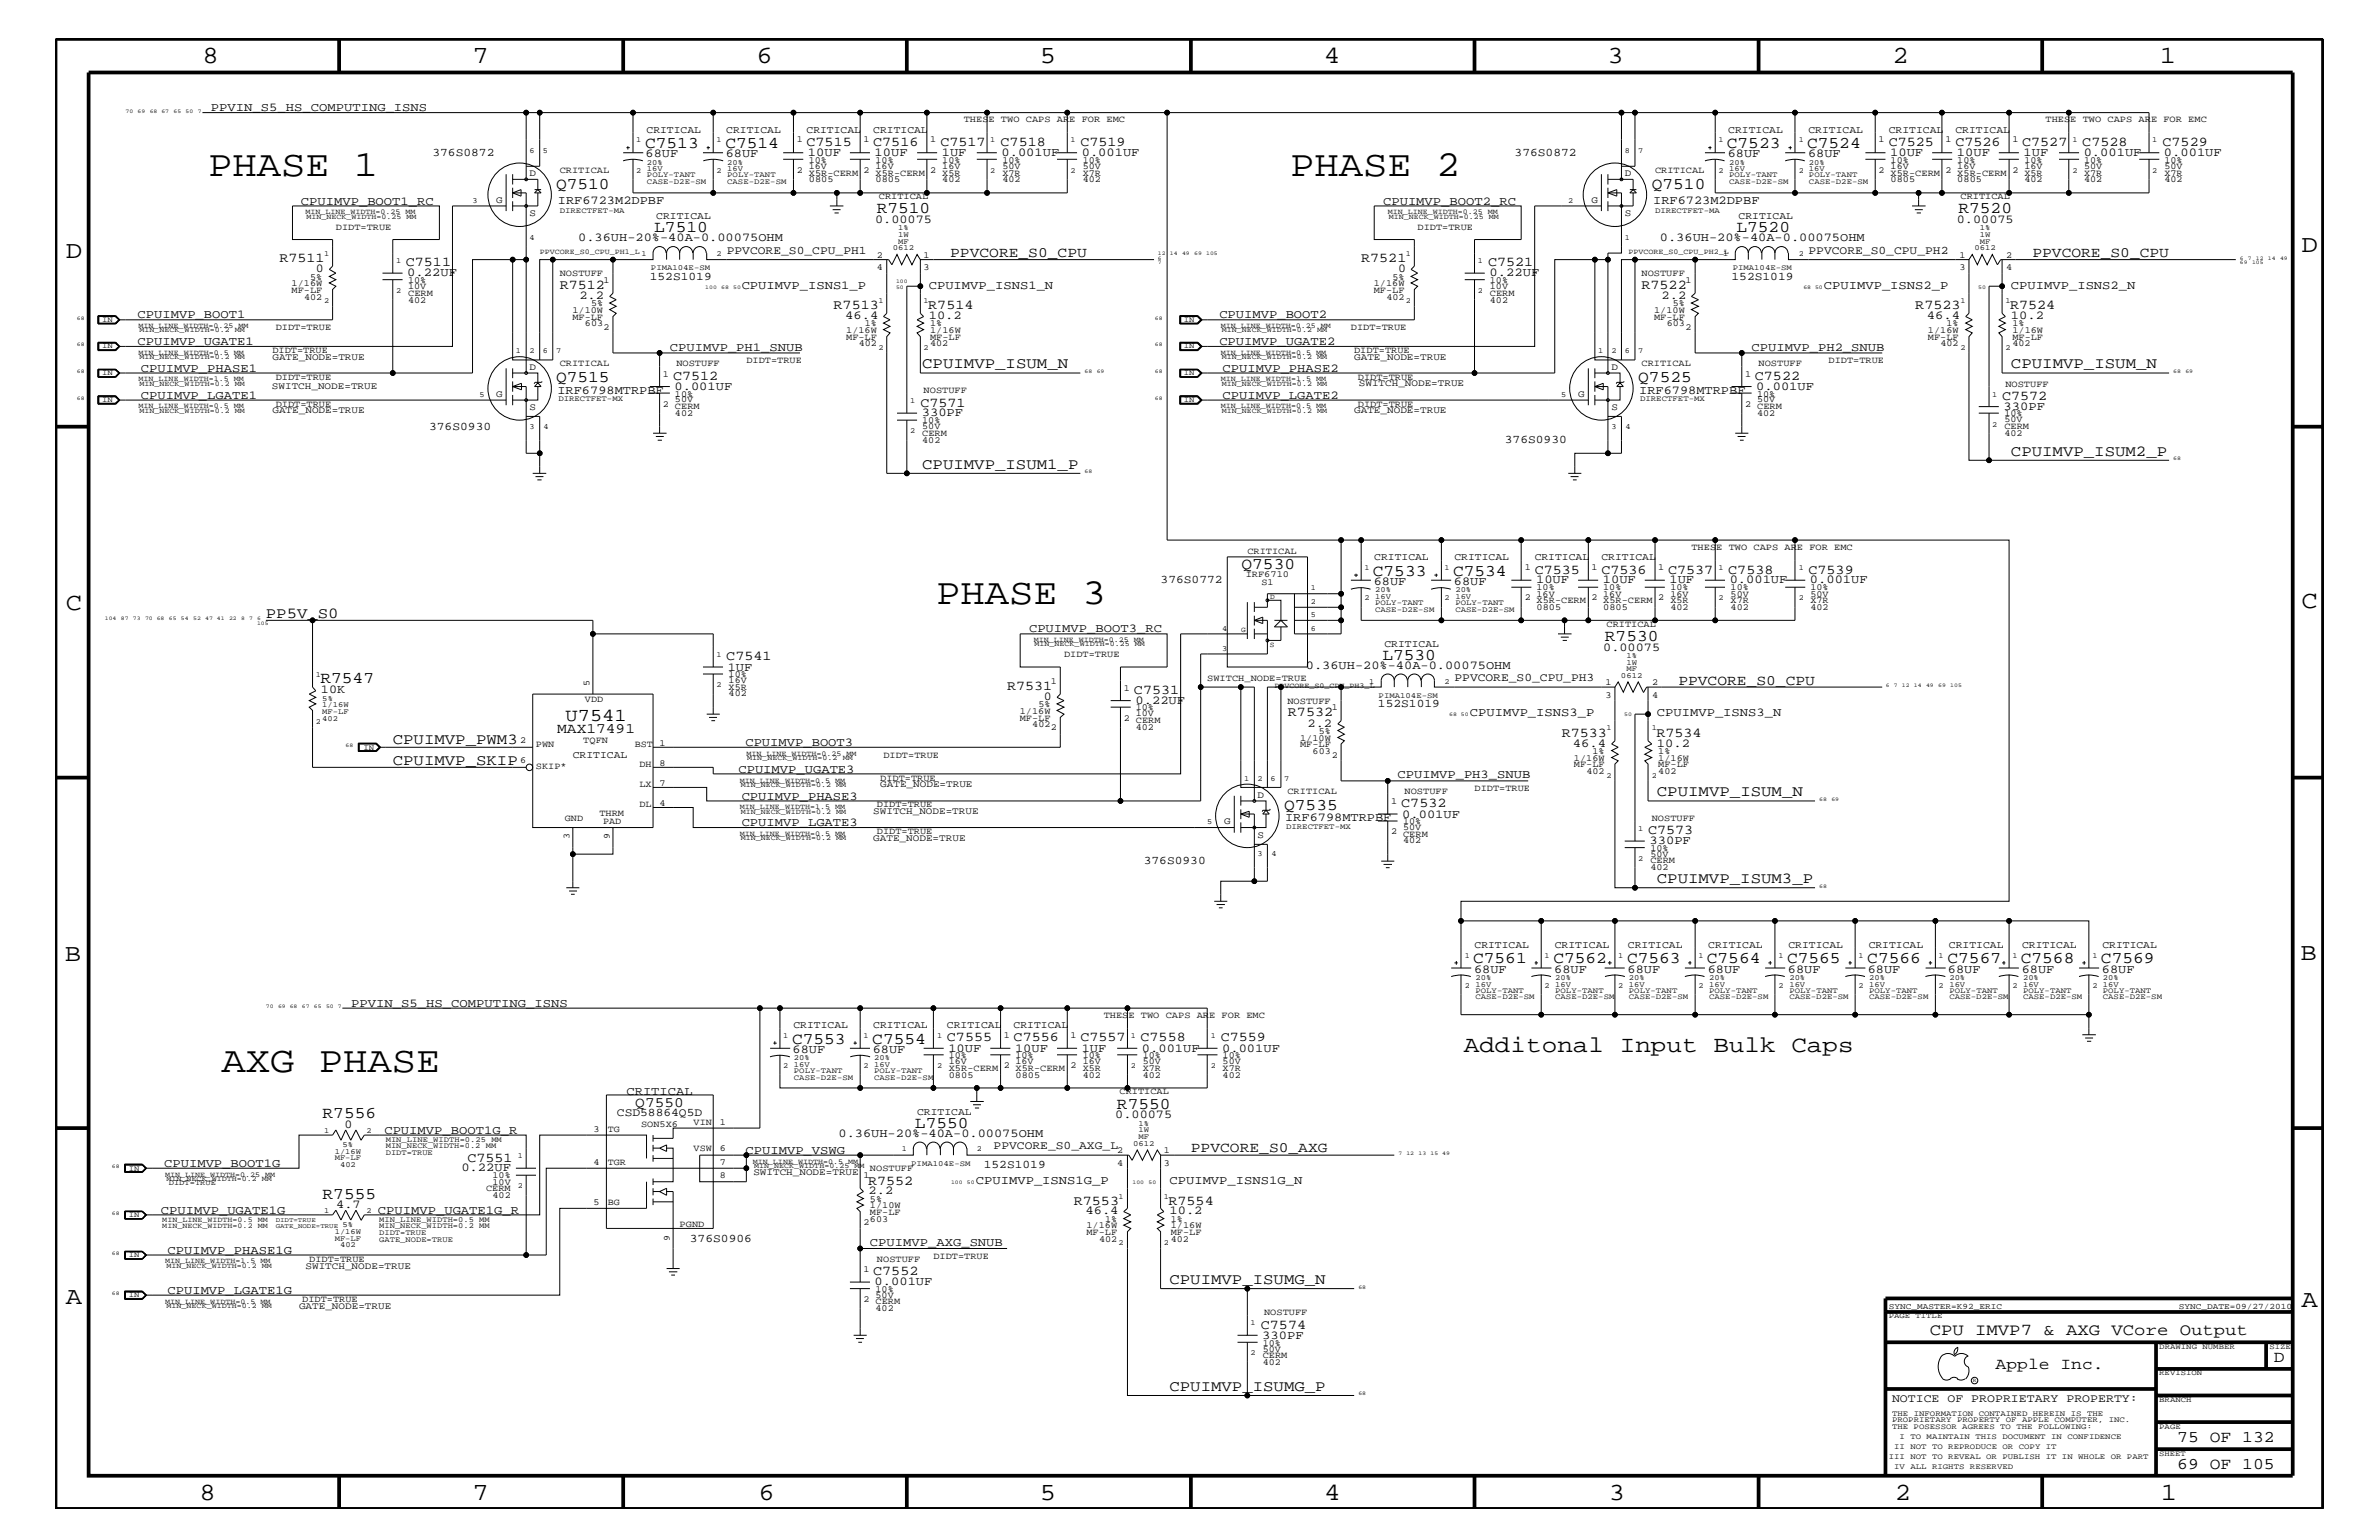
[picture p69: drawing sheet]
<svg xmlns="http://www.w3.org/2000/svg" width="432mm" height="279mm" viewBox="0 0 432 279" stroke-linecap="round" stroke-linejoin="round" font-family="sans-serif">
<defs><g id="words">
<g font-size="6.7">
<text x="37.8" y="31.9">PHASE 1</text>
<text x="234.2" y="31.9">PHASE 2</text>
<text x="169.9" y="109.5">PHASE 3</text>
<text x="40.2" y="194.4">AXG PHASE</text>
</g>
<g font-size="4.5">
<text x="36.7" y="11.5">8</text>
<text x="85.8" y="11.5">7</text>
<text x="137.3" y="11.5">6</text>
<text x="188.7" y="11.5">5</text>
<text x="240.3" y="11.5">4</text>
<text x="291.8" y="11.5">3</text>
<text x="343.5" y="11.5">2</text>
<text x="392" y="11.5">1</text>
<text x="11.9" y="46.8">D</text>
<text x="417.7" y="45.7">D</text>
<text x="11.9" y="110.6">C</text>
<text x="417.7" y="110.3">C</text>
<text x="11.8" y="174.3">B</text>
<text x="417.6" y="174.2">B</text>
<text x="11.9" y="236.7">A</text>
<text x="417.7" y="237.1">A</text>
<text x="36.2" y="272.1">8</text>
<text x="85.8" y="272.1">7</text>
<text x="137.7" y="272.1">6</text>
<text x="188.7" y="272.1">5</text>
<text x="240.4" y="272.1">4</text>
<text x="292" y="272.1">3</text>
<text x="343.9" y="272.1">2</text>
<text x="392.2" y="272.1">1</text>
</g>
<text font-size="4.2" x="265.7" y="190.8">Additonal Input Bulk Caps</text>
<text font-size="3.3" x="102.7" y="130.8">U7541</text>
<g font-size="3">
<text x="117.1" y="26.9">C7513</text>
<text x="131.7" y="26.9">C7514</text>
<text x="313.4" y="26.9">C7523</text>
<text x="328" y="26.9">C7524</text>
<text x="100.9" y="34.2">Q7510</text>
<text x="299.8" y="34.2">Q7510</text>
<text x="159.1" y="38.7">R7510</text>
<text x="355.5" y="38.7">R7520</text>
<text x="118.7" y="42.1">L7510</text>
<text x="315.2" y="42.1">L7520</text>
<text x="100.9" y="69.4">Q7515</text>
<text x="297.3" y="69.4">Q7525</text>
<text x="225.3" y="103.2">Q7530</text>
<text x="249.2" y="104.4">C7533</text>
<text x="263.7" y="104.4">C7534</text>
<text x="250.9" y="119.7">L7530</text>
<text x="291.3" y="116.4">R7530</text>
<text x="58.2" y="124">R7547</text>
<text x="233.1" y="147">Q7535</text>
<text x="267.4" y="174.8">C7561</text>
<text x="281.9" y="174.8">C7562</text>
<text x="295.3" y="174.8">C7563</text>
<text x="309.8" y="174.8">C7564</text>
<text x="324.4" y="174.8">C7565</text>
<text x="338.9" y="174.8">C7566</text>
<text x="353.5" y="174.8">C7567</text>
<text x="366.8" y="174.8">C7568</text>
<text x="381.3" y="174.8">C7569</text>
<text x="143.8" y="189.3">C7553</text>
<text x="158.3" y="189.3">C7554</text>
<text x="58.5" y="202.9">R7556</text>
<text x="202.7" y="201.2">R7550</text>
<text x="166.1" y="204.6">L7550</text>
<text x="58.5" y="217.5">R7555</text>
<text x="350.3" y="242.3">CPU IMVP7 &amp; AXG VCore Output</text>
<text x="362.2" y="248.4">Apple Inc.</text>
<text x="412.7" y="247.1">D</text>
<text x="395.2" y="261.6">75 OF 132</text>
<text x="395.2" y="266.6">69 OF 105</text>
</g>
<g font-size="2.8">
<text x="167.4" y="66.8">CPUIMVP_ISUM_N</text>
<text x="365" y="66.8">CPUIMVP_ISUM_N</text>
<text x="365" y="82.7">CPUIMVP_ISUM2_P</text>
<text x="167.4" y="85">CPUIMVP_ISUM1_P</text>
<text x="48.3" y="112">PP5V_S0</text>
<text x="71.3" y="135.1">CPUIMVP_PWM3</text>
<text x="71.3" y="138.7">CPUIMVP_SKIP</text>
<text x="300.7" y="144.5">CPUIMVP_ISUM_N</text>
<text x="300.7" y="160.2">CPUIMVP_ISUM3_P</text>
<text x="212.3" y="232.9">CPUIMVP_ISUMG_N</text>
<text x="212.3" y="252.3">CPUIMVP_ISUMG_P</text>
</g>
<g font-size="2.6">
<text x="172.5" y="46.7">PPVCORE_S0_CPU</text>
<text x="368.9" y="46.7">PPVCORE_S0_CPU</text>
<text x="304.6" y="124.2">PPVCORE_S0_CPU</text>
<text x="101.1" y="133">MAX17491</text>
<text x="115.3" y="200.8">Q7550</text>
<text x="216.2" y="209.1">PPVCORE_S0_AXG</text>
</g>
<g font-size="2.5">
<text x="146.4" y="26.5">C7515</text>
<text x="158.5" y="26.5">C7516</text>
<text x="170.7" y="26.5">C7517</text>
<text x="181.6" y="26.5">C7518</text>
<text x="196.1" y="26.5">C7519</text>
<text x="342.8" y="26.5">C7525</text>
<text x="354.9" y="26.5">C7526</text>
<text x="367" y="26.5">C7527</text>
<text x="378" y="26.5">C7528</text>
<text x="392.5" y="26.5">C7529</text>
<text x="50.7" y="47.6">R7511</text>
<text x="247.1" y="47.6">R7521</text>
<text x="73.7" y="48.3">C7511</text>
<text x="101.6" y="52.4">R7512</text>
<text x="270.1" y="48.3">C7521</text>
<text x="297.9" y="52.4">R7522</text>
<text x="151.3" y="56.1">R7513</text>
<text x="168.5" y="56.1">R7514</text>
<text x="347.6" y="56.1">R7523</text>
<text x="364.8" y="56.1">R7524</text>
<text x="122.2" y="68.9">C7512</text>
<text x="318.5" y="68.9">C7522</text>
<text x="167" y="73.8">C7571</text>
<text x="363.4" y="72.6">C7572</text>
<text x="278.6" y="104.1">C7535</text>
<text x="290.7" y="104.1">C7536</text>
<text x="302.8" y="104.1">C7537</text>
<text x="313.7" y="104.1">C7538</text>
<text x="328.3" y="104.1">C7539</text>
<text x="131.8" y="119.8">C7541</text>
<text x="182.8" y="125.2">R7531</text>
<text x="205.8" y="125.9">C7531</text>
<text x="233.8" y="130">R7532</text>
<text x="283.5" y="133.6">R7533</text>
<text x="300.7" y="133.6">R7534</text>
<text x="254.3" y="146.5">C7532</text>
<text x="299.1" y="151.3">C7573</text>
<text x="171.9" y="188.9">C7555</text>
<text x="184" y="188.9">C7556</text>
<text x="196.1" y="188.9">C7557</text>
<text x="207" y="188.9">C7558</text>
<text x="221.6" y="188.9">C7559</text>
<text x="84.8" y="210.8">C7551</text>
<text x="157.6" y="214.9">R7552</text>
<text x="194.9" y="218.6">R7553</text>
<text x="212.1" y="218.6">R7554</text>
<text x="158.5" y="231.3">C7552</text>
<text x="228.9" y="241.1">C7574</text>
</g>
<g font-size="2.2">
<text x="38.3" y="20.2">PPVIN_S5_HS_COMPUTING_ISNS</text>
<text x="117.2" y="28.6">68UF</text>
<text x="131.7" y="28.6">68UF</text>
<text x="146.6" y="28.3">10UF</text>
<text x="158.7" y="28.3">10UF</text>
<text x="170.9" y="28.3">1UF</text>
<text x="181.8" y="28.3">0.001UF</text>
<text x="196.3" y="28.3">0.001UF</text>
<text x="313.6" y="28.6">68UF</text>
<text x="328.2" y="28.6">68UF</text>
<text x="343.1" y="28.3">10UF</text>
<text x="355.2" y="28.3">10UF</text>
<text x="367.3" y="28.3">1UF</text>
<text x="378.2" y="28.3">0.001UF</text>
<text x="392.8" y="28.3">0.001UF</text>
<text x="54.6" y="37.2">CPUIMVP_BOOT1_RC</text>
<text x="101.3" y="36.9">IRF6723M2DPBF</text>
<text x="158.8" y="40.4">0.00075</text>
<text x="251" y="37.2">CPUIMVP_BOOT2_RC</text>
<text x="300.1" y="36.9">IRF6723M2DPBF</text>
<text x="355.2" y="40.4">0.00075</text>
<text x="104.9" y="43.8">0.36UH-20%-40A-0.00075OHM</text>
<text x="301.3" y="43.8">0.36UH-20%-40A-0.00075OHM</text>
<text x="57.3" y="49.4">0</text>
<text x="73.9" y="50.2">0.22UF</text>
<text x="134.6" y="52.4">CPUIMVP_ISNS1_P</text>
<text x="168.6" y="52.4">CPUIMVP_ISNS1_N</text>
<text x="253.7" y="49.4">0</text>
<text x="270.3" y="50.2">0.22UF</text>
<text x="331" y="52.4">CPUIMVP_ISNS2_P</text>
<text x="365" y="52.4">CPUIMVP_ISNS2_N</text>
<text x="25" y="57.8">CPUIMVP_BOOT1</text>
<text x="105.2" y="54.2">2.2</text>
<text x="153.4" y="57.9">46.4</text>
<text x="168.6" y="57.9">10.2</text>
<text x="221.3" y="57.8">CPUIMVP_BOOT2</text>
<text x="301.6" y="54.2">2.2</text>
<text x="349.8" y="57.9">46.4</text>
<text x="365" y="57.9">10.2</text>
<text x="25" y="62.6">CPUIMVP_UGATE1</text>
<text x="121.6" y="63.6">CPUIMVP_PH1_SNUB</text>
<text x="221.3" y="62.6">CPUIMVP_UGATE2</text>
<text x="317.9" y="63.6">CPUIMVP_PH2_SNUB</text>
<text x="25.6" y="67.5">CPUIMVP_PHASE1</text>
<text x="101.2" y="71.4">IRF6798MTRPBF</text>
<text x="122.4" y="70.7">0.001UF</text>
<text x="221.9" y="67.5">CPUIMVP_PHASE2</text>
<text x="297.5" y="71.4">IRF6798MTRPBF</text>
<text x="318.8" y="70.7">0.001UF</text>
<text x="25.6" y="72.3">CPUIMVP_LGATE1</text>
<text x="167.3" y="75.6">330PF</text>
<text x="221.9" y="72.3">CPUIMVP_LGATE2</text>
<text x="363.6" y="74.4">330PF</text>
<text x="249.3" y="106.1">68UF</text>
<text x="263.9" y="106.1">68UF</text>
<text x="278.8" y="105.9">10UF</text>
<text x="290.9" y="105.9">10UF</text>
<text x="303" y="105.9">1UF</text>
<text x="313.9" y="105.9">0.001UF</text>
<text x="328.5" y="105.9">0.001UF</text>
<text x="186.8" y="114.8">CPUIMVP_BOOT3_RC</text>
<text x="291" y="118.1">0.00075</text>
<text x="58.3" y="125.8">10K</text>
<text x="132.1" y="121.7">1UF</text>
<text x="237" y="121.4">0.36UH-20%-40A-0.00075OHM</text>
<text x="189.5" y="127">0</text>
<text x="206.1" y="127.7">0.22UF</text>
<text x="237.3" y="131.9">2.2</text>
<text x="266.8" y="129.9">CPUIMVP_ISNS3_P</text>
<text x="300.7" y="129.9">CPUIMVP_ISNS3_N</text>
<text x="135.3" y="135.3">CPUIMVP_BOOT3</text>
<text x="285.5" y="135.5">46.4</text>
<text x="300.7" y="135.5">10.2</text>
<text x="134" y="140.2">CPUIMVP_UGATE3</text>
<text x="253.7" y="141.2">CPUIMVP_PH3_SNUB</text>
<text x="134.6" y="149.9">CPUIMVP_LGATE3</text>
<text x="134.6" y="145.1">CPUIMVP_PHASE3</text>
<text x="233.3" y="149">IRF6798MTRPBF</text>
<text x="254.5" y="148.4">0.001UF</text>
<text x="299.4" y="153.2">330PF</text>
<text x="267.5" y="176.5">68UF</text>
<text x="282.1" y="176.5">68UF</text>
<text x="295.4" y="176.5">68UF</text>
<text x="310" y="176.5">68UF</text>
<text x="324.5" y="176.5">68UF</text>
<text x="339" y="176.5">68UF</text>
<text x="353.6" y="176.5">68UF</text>
<text x="366.9" y="176.5">68UF</text>
<text x="381.5" y="176.5">68UF</text>
<text x="63.8" y="182.7">PPVIN_S5_HS_COMPUTING_ISNS</text>
<text x="143.8" y="191">68UF</text>
<text x="158.4" y="191">68UF</text>
<text x="172.1" y="190.8">10UF</text>
<text x="184.2" y="190.8">10UF</text>
<text x="196.3" y="190.8">1UF</text>
<text x="207.3" y="190.8">0.001UF</text>
<text x="221.8" y="190.8">0.001UF</text>
<text x="113.7" y="198.7">CRITICAL</text>
<text x="202.4" y="202.9">0.00075</text>
<text x="62.5" y="204.6">0</text>
<text x="69.8" y="205.7">CPUIMVP_BOOT1G_R</text>
<text x="135.3" y="209.3">CPUIMVP_VSWG</text>
<text x="152.2" y="206.3">0.36UH-20%-40A-0.00075OHM</text>
<text x="29.8" y="211.7">CPUIMVP_BOOT1G</text>
<text x="83.7" y="212.5">0.22UF</text>
<text x="177.1" y="214.7">CPUIMVP_ISNS1G_P</text>
<text x="212.3" y="214.7">CPUIMVP_ISNS1G_N</text>
<text x="29.2" y="220.2">CPUIMVP_UGATE1G</text>
<text x="61" y="219.1">4.7</text>
<text x="68.6" y="220.2">CPUIMVP_UGATE1G_R</text>
<text x="157.6" y="216.7">2.2</text>
<text x="197" y="220.3">46.4</text>
<text x="212.3" y="220.3">10.2</text>
<text x="30.4" y="227.5">CPUIMVP_PHASE1G</text>
<text x="157.9" y="226">CPUIMVP_AXG_SNUB</text>
<text x="158.7" y="233.2">0.001UF</text>
<text x="30.4" y="234.7">CPUIMVP_LGATE1G</text>
<text x="229.1" y="242.9">330PF</text>
</g>
<g font-size="2.1">
<text x="78.5" y="28.3">376S0872</text>
<text x="274.9" y="28.3">376S0872</text>
<text x="131.9" y="46.1">PPVCORE_S0_CPU_PH1</text>
<text x="328.3" y="46.1">PPVCORE_S0_CPU_PH2</text>
<text x="117.9" y="50.7">152S1019</text>
<text x="314.3" y="50.7">152S1019</text>
<text x="77.9" y="78">376S0930</text>
<text x="273.1" y="80.5">376S0930</text>
<text x="210.7" y="105.9">376S0772</text>
<text x="264" y="123.6">PPVCORE_S0_CPU_PH3</text>
<text x="250.1" y="128.3">152S1019</text>
<text x="207.6" y="156.8">376S0930</text>
<text x="112" y="202.6">CSD58864Q5D</text>
<text x="180.3" y="208.5">PPVCORE_S0_AXG_L</text>
<text x="178.6" y="211.9">152S1019</text>
<text x="125.2" y="225.3">376S0906</text>
<text x="343.4" y="254.4">NOTICE OF PROPRIETARY PROPERTY:</text>
</g>
<g font-size="1.9">
<text x="117.3" y="24.1">CRITICAL</text>
<text x="131.8" y="24.1">CRITICAL</text>
<text x="146.4" y="24.1">CRITICAL</text>
<text x="158.5" y="24.1">CRITICAL</text>
<text x="313.7" y="24.1">CRITICAL</text>
<text x="328.3" y="24.1">CRITICAL</text>
<text x="342.8" y="24.1">CRITICAL</text>
<text x="354.9" y="24.1">CRITICAL</text>
<text x="119.1" y="39.8">CRITICAL</text>
<text x="315.6" y="39.8">CRITICAL</text>
<text x="249.4" y="101.6">CRITICAL</text>
<text x="264" y="101.6">CRITICAL</text>
<text x="278.6" y="101.6">CRITICAL</text>
<text x="290.7" y="101.6">CRITICAL</text>
<text x="251.3" y="117.4">CRITICAL</text>
<text x="104" y="137.4">CRITICAL</text>
<text x="267.6" y="172">CRITICAL</text>
<text x="282.2" y="172">CRITICAL</text>
<text x="295.5" y="172">CRITICAL</text>
<text x="310" y="172">CRITICAL</text>
<text x="324.6" y="172">CRITICAL</text>
<text x="339.2" y="172">CRITICAL</text>
<text x="353.7" y="172">CRITICAL</text>
<text x="367" y="172">CRITICAL</text>
<text x="381.6" y="172">CRITICAL</text>
<text x="144" y="186.5">CRITICAL</text>
<text x="158.5" y="186.5">CRITICAL</text>
<text x="171.9" y="186.5">CRITICAL</text>
<text x="184" y="186.5">CRITICAL</text>
<text x="166.5" y="202.3">CRITICAL</text>
</g>
<g font-size="1.8">
<text x="96.1" y="31.9">D</text>
<text x="294.9" y="31.9">D</text>
<text x="90.1" y="36.8">G</text>
<text x="96.1" y="39.2">S</text>
<text x="288.9" y="36.8">G</text>
<text x="294.9" y="39.2">S</text>
<text x="49.4" y="65.3">GATE_NODE=TRUE</text>
<text x="245.8" y="65.3">GATE_NODE=TRUE</text>
<text x="49.4" y="70.6">SWITCH_NODE=TRUE</text>
<text x="90.1" y="72">G</text>
<text x="96.1" y="67.1">D</text>
<text x="246.6" y="70">SWITCH_NODE=TRUE</text>
<text x="286.4" y="72">G</text>
<text x="292.5" y="67.1">D</text>
<text x="49.4" y="75">GATE_NODE=TRUE</text>
<text x="96.1" y="74.4">S</text>
<text x="245.8" y="75">GATE_NODE=TRUE</text>
<text x="292.5" y="74.4">S</text>
<text x="159.8" y="142.9">GATE_NODE=TRUE</text>
<text x="158.5" y="147.7">SWITCH_NODE=TRUE</text>
<text x="222.2" y="149.5">G</text>
<text x="228.3" y="144.7">D</text>
<text x="158.5" y="152.6">GATE_NODE=TRUE</text>
<text x="228.3" y="152">S</text>
<text x="136.7" y="213.2">SWITCH_NODE=TRUE</text>
<text x="55.5" y="230.2">SWITCH_NODE=TRUE</text>
<text x="54.3" y="237.4">GATE_NODE=TRUE</text>
</g>
<g font-size="1.7">
<text x="174.9" y="22.2">THESE TWO CAPS ARE FOR EMC</text>
<text x="371.3" y="22.2">THESE TWO CAPS ARE FOR EMC</text>
<text x="144.6" y="25.9">1</text>
<text x="146.8" y="29.5">10%</text>
<text x="156.7" y="25.9">1</text>
<text x="158.9" y="29.5">10%</text>
<text x="168.8" y="25.9">1</text>
<text x="171" y="29.5">10%</text>
<text x="181.9" y="29.5">10%</text>
<text x="196.5" y="29.5">10%</text>
<text x="341" y="25.9">1</text>
<text x="343.2" y="29.5">10%</text>
<text x="353.1" y="25.9">1</text>
<text x="355.3" y="29.5">10%</text>
<text x="365.3" y="25.9">1</text>
<text x="367.5" y="29.5">10%</text>
<text x="378.3" y="29.5">10%</text>
<text x="392.9" y="29.5">10%</text>
<text x="101.6" y="31.4">CRITICAL</text>
<text x="144.6" y="31.4">2</text>
<text x="146.8" y="30.6">16V</text>
<text x="146.8" y="31.9">X5R-CERM</text>
<text x="146.8" y="33">0805</text>
<text x="156.7" y="31.4">2</text>
<text x="158.9" y="33">0805</text>
<text x="158.9" y="31.9">X5R-CERM</text>
<text x="158.9" y="30.6">16V</text>
<text x="168.8" y="31.4">2</text>
<text x="171" y="31.9">X5R</text>
<text x="171" y="30.6">16V</text>
<text x="171" y="33">402</text>
<text x="181.9" y="31.9">X7R</text>
<text x="181.9" y="30.6">50V</text>
<text x="181.9" y="33">402</text>
<text x="196.5" y="30.6">50V</text>
<text x="196.5" y="31.9">X7R</text>
<text x="196.5" y="33">402</text>
<text x="300.4" y="31.4">CRITICAL</text>
<text x="341" y="31.4">2</text>
<text x="343.2" y="31.9">X5R-CERM</text>
<text x="343.2" y="33">0805</text>
<text x="343.2" y="30.6">16V</text>
<text x="353.1" y="31.4">2</text>
<text x="355.3" y="30.6">16V</text>
<text x="355.3" y="31.9">X5R-CERM</text>
<text x="355.3" y="33">0805</text>
<text x="365.3" y="31.4">2</text>
<text x="367.5" y="33">402</text>
<text x="367.5" y="30.6">16V</text>
<text x="367.5" y="31.9">X5R</text>
<text x="378.3" y="33">402</text>
<text x="378.3" y="30.6">50V</text>
<text x="378.3" y="31.9">X7R</text>
<text x="392.9" y="33">402</text>
<text x="392.9" y="31.9">X7R</text>
<text x="392.9" y="30.6">50V</text>
<text x="61" y="41.7">DIDT=TRUE</text>
<text x="159.5" y="36.2">CRITICAL</text>
<text x="257.3" y="41.7">DIDT=TRUE</text>
<text x="355.9" y="36.2">CRITICAL</text>
<text x="159.2" y="46.8">2</text>
<text x="167.6" y="46.8">1</text>
<text x="355.7" y="46.8">1</text>
<text x="364.2" y="46.8">2</text>
<text x="52.9" y="53.2">MF-LF</text>
<text x="52.9" y="51.9">1/16W</text>
<text x="56.3" y="50.7">5%</text>
<text x="74.1" y="52.4">10V</text>
<text x="74.1" y="53.6">CERM</text>
<text x="74.1" y="51.3">10%</text>
<text x="101.6" y="50.2">NOSTUFF</text>
<text x="109.6" y="51.3">1</text>
<text x="159.2" y="49.1">4</text>
<text x="167.6" y="49.1">3</text>
<text x="249.3" y="53.2">MF-LF</text>
<text x="249.3" y="51.9">1/16W</text>
<text x="252.7" y="50.7">5%</text>
<text x="270.4" y="51.3">10%</text>
<text x="270.4" y="53.6">CERM</text>
<text x="270.4" y="52.4">10V</text>
<text x="297.9" y="50.2">NOSTUFF</text>
<text x="305.9" y="51.3">1</text>
<text x="355.7" y="49.1">3</text>
<text x="364.2" y="49.1">4</text>
<text x="50" y="59.8">DIDT=TRUE</text>
<text x="55.2" y="54.4">402</text>
<text x="74.1" y="54.9">402</text>
<text x="103.9" y="58">MF-LF</text>
<text x="103.9" y="56.8">1/10W</text>
<text x="106.2" y="59.2">603</text>
<text x="107.3" y="55.6">5%</text>
<text x="109.6" y="59.8">2</text>
<text x="157" y="59.2">1%</text>
<text x="168.8" y="59.2">1%</text>
<text x="245.2" y="59.8">DIDT=TRUE</text>
<text x="251.6" y="54.4">402</text>
<text x="270.4" y="54.9">402</text>
<text x="300.2" y="56.8">1/10W</text>
<text x="300.2" y="58">MF-LF</text>
<text x="302.5" y="59.2">603</text>
<text x="303.6" y="55.6">5%</text>
<text x="305.9" y="59.8">2</text>
<text x="353.3" y="59.2">1%</text>
<text x="365.3" y="59.2">1%</text>
<text x="49.4" y="64">DIDT=TRUE</text>
<text x="135.5" y="65.9">DIDT=TRUE</text>
<text x="153.6" y="61.7">MF-LF</text>
<text x="153.6" y="60.4">1/16W</text>
<text x="155.9" y="62.9">402</text>
<text x="168.8" y="61.7">MF-LF</text>
<text x="168.8" y="62.9">402</text>
<text x="168.8" y="60.4">1/16W</text>
<text x="245.8" y="64">DIDT=TRUE</text>
<text x="331.9" y="65.9">DIDT=TRUE</text>
<text x="349.9" y="60.4">1/16W</text>
<text x="349.9" y="61.7">MF-LF</text>
<text x="352.2" y="62.9">402</text>
<text x="365.3" y="62.9">402</text>
<text x="365.3" y="61.7">MF-LF</text>
<text x="365.3" y="60.4">1/16W</text>
<text x="50" y="68.9">DIDT=TRUE</text>
<text x="101.6" y="66.5">CRITICAL</text>
<text x="120.3" y="68.4">1</text>
<text x="122.5" y="72">10%</text>
<text x="122.8" y="66.5">NOSTUFF</text>
<text x="167.6" y="71.3">NOSTUFF</text>
<text x="246.5" y="68.9">DIDT=TRUE</text>
<text x="297.9" y="66.5">CRITICAL</text>
<text x="316.7" y="68.4">1</text>
<text x="318.9" y="72">10%</text>
<text x="319.2" y="66.5">NOSTUFF</text>
<text x="364" y="70.1">NOSTUFF</text>
<text x="50" y="73.8">DIDT=TRUE</text>
<text x="120.3" y="73.8">2</text>
<text x="122.5" y="75.5">402</text>
<text x="122.5" y="74.3">CERM</text>
<text x="122.5" y="73">50V</text>
<text x="167.4" y="76.8">10%</text>
<text x="167.4" y="77.9">50V</text>
<text x="246.5" y="73.8">DIDT=TRUE</text>
<text x="316.7" y="73.8">2</text>
<text x="318.9" y="73">50V</text>
<text x="318.9" y="75.5">402</text>
<text x="318.9" y="74.3">CERM</text>
<text x="363.8" y="75.6">10%</text>
<text x="363.8" y="77.9">CERM</text>
<text x="363.8" y="76.7">50V</text>
<text x="167.4" y="80.3">402</text>
<text x="167.4" y="79.1">CERM</text>
<text x="363.8" y="79.1">402</text>
<text x="226.4" y="100.4">CRITICAL</text>
<text x="307" y="99.9">THESE TWO CAPS ARE FOR EMC</text>
<text x="226.1" y="104.7">IRF6710</text>
<text x="228.9" y="106.1">S1</text>
<text x="276.8" y="103.5">1</text>
<text x="278.9" y="107.1">10%</text>
<text x="288.9" y="103.5">1</text>
<text x="291" y="107.1">10%</text>
<text x="301" y="103.5">1</text>
<text x="303.2" y="107.1">10%</text>
<text x="314.1" y="107.1">10%</text>
<text x="328.6" y="107.1">10%</text>
<text x="276.8" y="108.9">2</text>
<text x="278.9" y="108.2">16V</text>
<text x="278.9" y="109.4">X5R-CERM</text>
<text x="278.9" y="110.6">0805</text>
<text x="288.9" y="108.9">2</text>
<text x="291" y="108.2">16V</text>
<text x="291" y="109.4">X5R-CERM</text>
<text x="291" y="110.6">0805</text>
<text x="291.6" y="113.7">CRITICAL</text>
<text x="301" y="108.9">2</text>
<text x="303.2" y="110.6">402</text>
<text x="303.2" y="109.4">X5R</text>
<text x="303.2" y="108.2">16V</text>
<text x="314.1" y="109.4">X7R</text>
<text x="314.1" y="108.2">50V</text>
<text x="314.1" y="110.6">402</text>
<text x="328.6" y="108.2">50V</text>
<text x="328.6" y="110.6">402</text>
<text x="328.6" y="109.4">X7R</text>
<text x="193.1" y="119.2">DIDT=TRUE</text>
<text x="107" y="124.4" transform="rotate(-90 107 124.4)">5</text>
<text x="132.2" y="125.2">X5R</text>
<text x="132.2" y="124">16V</text>
<text x="132.2" y="122.9">10%</text>
<text x="190.8" y="124.1">1</text>
<text x="204" y="125.3">1</text>
<text x="219.1" y="123.5">SWITCH_NODE=TRUE</text>
<text x="291.4" y="124.3">1</text>
<text x="299.9" y="124.3">2</text>
<text x="106.2" y="127.4">VDD</text>
<text x="132.2" y="126.4">402</text>
<text x="185.1" y="130.8">MF-LF</text>
<text x="185.1" y="129.6">1/16W</text>
<text x="187.4" y="131.9">402</text>
<text x="188.5" y="128.3">5%</text>
<text x="204" y="130.8">2</text>
<text x="206.2" y="131.3">CERM</text>
<text x="206.2" y="130">10V</text>
<text x="206.2" y="128.9">10%</text>
<text x="233.7" y="127.7">NOSTUFF</text>
<text x="241.7" y="128.9">1</text>
<text x="291.4" y="126.6">3</text>
<text x="299.9" y="126.6">4</text>
<text x="94.4" y="134.7">2</text>
<text x="97.3" y="135.6">PWN</text>
<text x="105.9" y="134.7">TQFN</text>
<text x="115.2" y="135.6">BST</text>
<text x="119.7" y="135.3">1</text>
<text x="160.4" y="137.4">DIDT=TRUE</text>
<text x="190.8" y="132.5">2</text>
<text x="206.2" y="132.4">402</text>
<text x="236" y="135.6">MF-LF</text>
<text x="236" y="134.4">1/10W</text>
<text x="238.3" y="136.8">603</text>
<text x="239.4" y="133.2">5%</text>
<text x="241.7" y="137.4">2</text>
<text x="289.1" y="136.8">1%</text>
<text x="301" y="136.8">1%</text>
<text x="94.4" y="138.4">6</text>
<text x="97.3" y="139.5">SKIP*</text>
<text x="116.1" y="142.9">LX</text>
<text x="116.1" y="139.2">DH</text>
<text x="119.7" y="139">8</text>
<text x="119.7" y="142.6">7</text>
<text x="159.8" y="141.7">DIDT=TRUE</text>
<text x="267.6" y="143.5">DIDT=TRUE</text>
<text x="285.7" y="138">1/16W</text>
<text x="285.7" y="139.2">MF-LF</text>
<text x="288" y="140.4">402</text>
<text x="301" y="140.4">402</text>
<text x="301" y="139.2">MF-LF</text>
<text x="301" y="138">1/16W</text>
<text x="102.5" y="149">GND</text>
<text x="108.8" y="148.1">THRM</text>
<text x="109.5" y="149.5">PAD</text>
<text x="116.1" y="146.5">DL</text>
<text x="119.7" y="146.2">4</text>
<text x="159.2" y="146.5">DIDT=TRUE</text>
<text x="233.7" y="144">CRITICAL</text>
<text x="252.5" y="145.9">1</text>
<text x="254.7" y="149.5">10%</text>
<text x="254.9" y="144">NOSTUFF</text>
<text x="299.8" y="149">NOSTUFF</text>
<text x="103.4" y="152.2" transform="rotate(-90 103.4 152.2)">3</text>
<text x="110.7" y="152.2" transform="rotate(-90 110.7 152.2)">9</text>
<text x="159.2" y="151.3">DIDT=TRUE</text>
<text x="252.5" y="151.3">2</text>
<text x="254.7" y="151.8">CERM</text>
<text x="254.7" y="150.7">50V</text>
<text x="254.7" y="153">402</text>
<text x="299.6" y="154.4">10%</text>
<text x="299.6" y="155.5">50V</text>
<text x="299.6" y="157.9">402</text>
<text x="299.6" y="156.7">CERM</text>
<text x="200.3" y="184.7">THESE TWO CAPS ARE FOR EMC</text>
<text x="172.2" y="192">10%</text>
<text x="182.2" y="188.3">1</text>
<text x="184.3" y="192">10%</text>
<text x="194.3" y="188.3">1</text>
<text x="196.5" y="192">10%</text>
<text x="207.4" y="192">10%</text>
<text x="221.9" y="192">10%</text>
<text x="172.2" y="195.5">0805</text>
<text x="172.2" y="193.1">16V</text>
<text x="172.2" y="194.3">X5R-CERM</text>
<text x="182.2" y="193.7">2</text>
<text x="184.3" y="194.3">X5R-CERM</text>
<text x="184.3" y="195.5">0805</text>
<text x="184.3" y="193.1">16V</text>
<text x="194.3" y="193.7">2</text>
<text x="196.5" y="193.1">16V</text>
<text x="196.5" y="194.3">X5R</text>
<text x="196.5" y="195.5">402</text>
<text x="207.4" y="195.5">402</text>
<text x="207.4" y="194.3">X7R</text>
<text x="207.4" y="193.1">50V</text>
<text x="221.9" y="193.1">50V</text>
<text x="221.9" y="194.3">X7R</text>
<text x="221.9" y="195.5">402</text>
<text x="203.2" y="198.6">CRITICAL</text>
<text x="107.7" y="205.3">3</text>
<text x="110.3" y="205.3">TG</text>
<text x="116.4" y="204.4">SON5X6</text>
<text x="125.9" y="208.9">VSW</text>
<text x="125.9" y="204.1">VIN</text>
<text x="130.6" y="204.1">1</text>
<text x="130.6" y="208.9">6</text>
<text x="202.8" y="209.2">2</text>
<text x="211.2" y="209.2">1</text>
<text x="89.4" y="214.9">10V</text>
<text x="89.4" y="213.8">10%</text>
<text x="107.7" y="211.4">4</text>
<text x="110.3" y="211.4">TGR</text>
<text x="130.6" y="211.4">7</text>
<text x="130.6" y="213.8">8</text>
<text x="156.7" y="213.8">1</text>
<text x="157.9" y="212.5">NOSTUFF</text>
<text x="202.8" y="211.5">4</text>
<text x="211.2" y="211.5">3</text>
<text x="88.2" y="216.1">CERM</text>
<text x="89.4" y="217.3">402</text>
<text x="107.7" y="218.6">5</text>
<text x="110.3" y="218.6">BG</text>
<text x="157.9" y="218">5%</text>
<text x="157.9" y="220.4">MF-LF</text>
<text x="157.9" y="219.2">1/10W</text>
<text x="157.9" y="221.7">603</text>
<text x="200.6" y="221.7">1%</text>
<text x="212.5" y="221.7">1%</text>
<text x="121.6" y="225.2" transform="rotate(-90 121.6 225.2)">9</text>
<text x="123.4" y="222.6">PGND</text>
<text x="156.7" y="222.3">2</text>
<text x="197.2" y="222.9">1/16W</text>
<text x="197.2" y="224.1">MF-LF</text>
<text x="199.5" y="225.3">402</text>
<text x="212.5" y="225.3">402</text>
<text x="212.5" y="224.1">MF-LF</text>
<text x="212.5" y="222.9">1/16W</text>
<text x="56.1" y="229">DIDT=TRUE</text>
<text x="156.7" y="230.7">1</text>
<text x="159.2" y="229">NOSTUFF</text>
<text x="169.4" y="228.4">DIDT=TRUE</text>
<text x="54.9" y="236.2">DIDT=TRUE</text>
<text x="156.7" y="236.2">2 CERM</text>
<text x="158.9" y="234.4">10%</text>
<text x="158.9" y="237.9">402</text>
<text x="158.9" y="235.5">50V</text>
<text x="229.4" y="238.6">NOSTUFF</text>
<text x="229.2" y="245.2">50V</text>
<text x="229.2" y="244.1">10%</text>
<text x="229.2" y="247.6">402</text>
<text x="229.2" y="246.4">CERM</text>
</g>
<g font-size="1.5">
<text x="342.8" y="237.4">SYNC_MASTER=K92_ERIC</text>
<text x="395.5" y="237.4">SYNC_DATE=09/27/2010</text>
</g>
<g font-size="1.4">
<text x="96.1" y="27.7">6</text>
<text x="98.6" y="27.7">5</text>
<text x="115.5" y="25.9">1</text>
<text x="117.4" y="29.9">20%</text>
<text x="130" y="25.9">1</text>
<text x="132" y="29.9">20%</text>
<text x="179.7" y="25.9">1</text>
<text x="194.3" y="25.9">1</text>
<text x="294.9" y="27.7">8</text>
<text x="297.3" y="27.7">7</text>
<text x="311.9" y="25.9">1</text>
<text x="313.9" y="29.9">20%</text>
<text x="326.5" y="25.9">1</text>
<text x="328.3" y="29.9">20%</text>
<text x="376.2" y="25.9">1</text>
<text x="390.7" y="25.9">1</text>
<text x="115.5" y="31.4">2</text>
<text x="117.4" y="31.1">16V</text>
<text x="117.4" y="32.2">POLY-TANT</text>
<text x="117.4" y="33.4">CASE-D2E-SM</text>
<text x="130" y="31.4">2</text>
<text x="132" y="31.1">16V</text>
<text x="132" y="32.2">POLY-TANT</text>
<text x="132" y="33.4">CASE-D2E-SM</text>
<text x="179.7" y="31.4">2</text>
<text x="194.3" y="31.4">2</text>
<text x="311.9" y="31.4">2</text>
<text x="313.9" y="31.1">16V</text>
<text x="313.9" y="32.2">POLY-TANT</text>
<text x="313.9" y="33.4">CASE-D2E-SM</text>
<text x="326.5" y="31.4">2</text>
<text x="328.3" y="31.1">16V</text>
<text x="328.3" y="32.2">POLY-TANT</text>
<text x="328.3" y="33.4">CASE-D2E-SM</text>
<text x="376.2" y="31.4">2</text>
<text x="390.7" y="31.4">2</text>
<text x="55.5" y="38.9">MIN_LINE_WIDTH=0.25 MM</text>
<text x="55.6" y="39.7">MIN_NECK_WIDTH=0.25 MM</text>
<text x="85.8" y="36.8">3</text>
<text x="101.6" y="38.6">DIRECTFET-MA</text>
<text x="163" y="41.8">1%</text>
<text x="251.9" y="38.9">MIN_LINE_WIDTH=0.25 MM</text>
<text x="252.1" y="39.7">MIN_NECK_WIDTH=0.25 MM</text>
<text x="284.6" y="36.8">2</text>
<text x="300.4" y="38.6">DIRECTFET-MA</text>
<text x="359.4" y="41.8">1%</text>
<text x="58.8" y="46.5">1</text>
<text x="71.9" y="47.7">1</text>
<text x="96.1" y="43.5">4</text>
<text x="98" y="46.1">PPVCORE_S0_CPU_PH1_L</text>
<text x="116.4" y="46.5">1</text>
<text x="130" y="46.5">2</text>
<text x="162.1" y="45.4">0612</text>
<text x="163" y="43">1W</text>
<text x="163" y="44.2">MF</text>
<text x="255.2" y="46.5">1</text>
<text x="268.2" y="47.7">1</text>
<text x="294.9" y="43.5">1</text>
<text x="295.6" y="46.1">PPVCORE_S0_CPU_PH2_L</text>
<text x="312.8" y="46.5">1</text>
<text x="326.5" y="46.5">2</text>
<text x="358.4" y="45.4">0612</text>
<text x="359.4" y="44.2">MF</text>
<text x="359.4" y="43">1W</text>
<text x="71.9" y="53.2">2</text>
<text x="118.2" y="49.1">PIMA104E-SM</text>
<text x="268.2" y="53.2">2</text>
<text x="314.5" y="49.1">PIMA104E-SM</text>
<text x="18.5" y="58.4">IN</text>
<text x="25.1" y="59.5">MIN_LINE_WIDTH=0.25 MM</text>
<text x="58.8" y="55">2</text>
<text x="159.4" y="55">1</text>
<text x="167.6" y="55">1</text>
<text x="214.9" y="58.4">IN</text>
<text x="221.6" y="59.5">MIN_LINE_WIDTH=0.25 MM</text>
<text x="255.2" y="55">2</text>
<text x="355.9" y="55">1</text>
<text x="364" y="55">1</text>
<text x="18.5" y="63.2">IN</text>
<text x="25.1" y="64.4">MIN_LINE_WIDTH=0.5 MM</text>
<text x="25.3" y="65.1">MIN_NECK_WIDTH=0.2 MM</text>
<text x="25.3" y="60.3">MIN_NECK_WIDTH=0.2 MM</text>
<text x="93.6" y="64">1</text>
<text x="96.1" y="64">2</text>
<text x="98.6" y="64">6</text>
<text x="100.9" y="64">7</text>
<text x="159.4" y="63.4">2</text>
<text x="167.6" y="63.4">2</text>
<text x="214.9" y="63.2">IN</text>
<text x="221.6" y="64.4">MIN_LINE_WIDTH=0.5 MM</text>
<text x="221.7" y="65.1">MIN_NECK_WIDTH=0.2 MM</text>
<text x="221.7" y="60.3">MIN_NECK_WIDTH=0.2 MM</text>
<text x="290.1" y="64">1</text>
<text x="292.5" y="64">2</text>
<text x="294.9" y="64">6</text>
<text x="297.3" y="64">7</text>
<text x="355.9" y="63.4">2</text>
<text x="364" y="63.4">2</text>
<text x="18.5" y="68.1">IN</text>
<text x="25.1" y="69.2">MIN_LINE_WIDTH=1.5 MM</text>
<text x="25.3" y="70">MIN_NECK_WIDTH=0.2 MM</text>
<text x="87" y="72">5</text>
<text x="214.9" y="68.1">IN</text>
<text x="221.6" y="69.2">MIN_LINE_WIDTH=1.5 MM</text>
<text x="221.7" y="70">MIN_NECK_WIDTH=0.2 MM</text>
<text x="283.4" y="72">5</text>
<text x="361.6" y="72">1</text>
<text x="18.5" y="72.9">IN</text>
<text x="25.1" y="74.1">MIN_LINE_WIDTH=0.5 MM</text>
<text x="25.3" y="74.9">MIN_NECK_WIDTH=0.2 MM</text>
<text x="96.1" y="77.8">3</text>
<text x="98.6" y="77.8">4</text>
<text x="101.3" y="72.8">DIRECTFET-MX</text>
<text x="165.2" y="73.2">1</text>
<text x="214.9" y="72.9">IN</text>
<text x="221.6" y="74.1">MIN_LINE_WIDTH=0.5 MM</text>
<text x="221.7" y="74.9">MIN_NECK_WIDTH=0.2 MM</text>
<text x="292.5" y="77.8">3</text>
<text x="295.1" y="77.8">4</text>
<text x="297.7" y="72.8">DIRECTFET-MX</text>
<text x="361.6" y="77.4">2</text>
<text x="165.2" y="78.6">2</text>
<text x="237.9" y="107.1">1</text>
<text x="247.6" y="103.5">1</text>
<text x="249.6" y="107.5">20%</text>
<text x="262.2" y="103.5">1</text>
<text x="264.2" y="107.5">20%</text>
<text x="311.9" y="103.5">1</text>
<text x="326.5" y="103.5">1</text>
<text x="230.5" y="108.7">D</text>
<text x="237.9" y="109.5">2</text>
<text x="237.9" y="112">5</text>
<text x="247.6" y="108.9">2</text>
<text x="249.6" y="111">CASE-D2E-SM</text>
<text x="249.6" y="108.7">16V</text>
<text x="249.6" y="109.8">POLY-TANT</text>
<text x="262.2" y="108.9">2</text>
<text x="264.2" y="111">CASE-D2E-SM</text>
<text x="264.2" y="109.8">POLY-TANT</text>
<text x="264.2" y="108.7">16V</text>
<text x="311.9" y="108.9">2</text>
<text x="326.5" y="108.9">2</text>
<text x="130" y="119.2">1</text>
<text x="187.6" y="116.5">MIN_LINE_WIDTH=0.25 MM</text>
<text x="187.8" y="117.3">MIN_NECK_WIDTH=0.25 MM</text>
<text x="221.8" y="114.4">4</text>
<text x="221.8" y="118.1">3</text>
<text x="225.3" y="114.7">G</text>
<text x="230.5" y="117.4">S</text>
<text x="237.9" y="114.4">6</text>
<text x="295.2" y="119.3">1%</text>
<text x="57.3" y="122.9">1</text>
<text x="130" y="124.7">2</text>
<text x="231.3" y="124.8">PPVCORE_S0_CPU_PH3_L</text>
<text x="248.5" y="124.1">1</text>
<text x="262.2" y="124.1">2</text>
<text x="294.2" y="123">0612</text>
<text x="295.2" y="120.6">1W</text>
<text x="295.2" y="121.8">MF</text>
<text x="57.3" y="131.3">2</text>
<text x="58.5" y="128.3">1/16W</text>
<text x="58.5" y="129.6">MF-LF</text>
<text x="58.5" y="130.8">402</text>
<text x="58.5" y="127.1">5%</text>
<text x="250.2" y="126.6">PIMA104E-SM</text>
<text x="66" y="136">IN</text>
<text x="135.5" y="137.1">MIN_LINE_WIDTH=0.25 MM</text>
<text x="135.6" y="137.9">MIN_NECK_WIDTH=0.2 MM</text>
<text x="291.6" y="132.5">1</text>
<text x="299.8" y="132.5">1</text>
<text x="134.3" y="142">MIN_LINE_WIDTH=0.5 MM</text>
<text x="134.5" y="142.8">MIN_NECK_WIDTH=0.2 MM</text>
<text x="225.8" y="141.7">1</text>
<text x="228.3" y="141.7">2</text>
<text x="230.6" y="141.7">6</text>
<text x="233.1" y="141.7">7</text>
<text x="291.6" y="141.1">2</text>
<text x="299.8" y="141.1">2</text>
<text x="134.3" y="146.8">MIN_LINE_WIDTH=1.5 MM</text>
<text x="134.5" y="147.6">MIN_NECK_WIDTH=0.2 MM</text>
<text x="219.1" y="149.5">5</text>
<text x="134.3" y="151.7">MIN_LINE_WIDTH=0.5 MM</text>
<text x="134.5" y="152.4">MIN_NECK_WIDTH=0.2 MM</text>
<text x="228.3" y="155.4">3</text>
<text x="230.8" y="155.4">4</text>
<text x="233.4" y="150.4">DIRECTFET-MX</text>
<text x="297.3" y="150.7">1</text>
<text x="297.3" y="156.2">2</text>
<text x="265.9" y="173.8">1</text>
<text x="280.3" y="173.8">1</text>
<text x="293.7" y="173.8">1</text>
<text x="308.3" y="173.8">1</text>
<text x="322.8" y="173.8">1</text>
<text x="337.3" y="173.8">1</text>
<text x="351.9" y="173.8">1</text>
<text x="365.3" y="173.8">1</text>
<text x="379.8" y="173.8">1</text>
<text x="265.9" y="179.3">2</text>
<text x="267.8" y="177.7">20%</text>
<text x="267.8" y="179">16V</text>
<text x="280.3" y="179.3">2</text>
<text x="282.3" y="177.7">20%</text>
<text x="282.3" y="179">16V</text>
<text x="293.7" y="179.3">2</text>
<text x="295.7" y="177.7">20%</text>
<text x="295.7" y="179">16V</text>
<text x="308.3" y="179.3">2</text>
<text x="310.2" y="177.7">20%</text>
<text x="310.2" y="179">16V</text>
<text x="322.8" y="179.3">2</text>
<text x="324.8" y="177.7">20%</text>
<text x="324.8" y="179">16V</text>
<text x="337.3" y="179.3">2</text>
<text x="339.3" y="177.7">20%</text>
<text x="339.3" y="179">16V</text>
<text x="351.9" y="179.3">2</text>
<text x="353.8" y="177.7">20%</text>
<text x="353.8" y="179">16V</text>
<text x="365.3" y="179.3">2</text>
<text x="367.2" y="177.7">20%</text>
<text x="367.2" y="179">16V</text>
<text x="379.8" y="179.3">2</text>
<text x="381.7" y="177.7">20%</text>
<text x="381.7" y="179">16V</text>
<text x="267.8" y="180.1">POLY-TANT</text>
<text x="267.8" y="181.3">CASE-D2E-SM</text>
<text x="282.3" y="180.1">POLY-TANT</text>
<text x="282.3" y="181.3">CASE-D2E-SM</text>
<text x="295.7" y="180.1">POLY-TANT</text>
<text x="295.7" y="181.3">CASE-D2E-SM</text>
<text x="310.2" y="180.1">POLY-TANT</text>
<text x="310.2" y="181.3">CASE-D2E-SM</text>
<text x="324.8" y="180.1">POLY-TANT</text>
<text x="324.8" y="181.3">CASE-D2E-SM</text>
<text x="339.3" y="180.1">POLY-TANT</text>
<text x="339.3" y="181.3">CASE-D2E-SM</text>
<text x="353.8" y="180.1">POLY-TANT</text>
<text x="353.8" y="181.3">CASE-D2E-SM</text>
<text x="367.2" y="180.1">POLY-TANT</text>
<text x="367.2" y="181.3">CASE-D2E-SM</text>
<text x="381.7" y="180.1">POLY-TANT</text>
<text x="381.7" y="181.3">CASE-D2E-SM</text>
<text x="142.2" y="188.3">1</text>
<text x="156.7" y="188.3">1</text>
<text x="170.1" y="188.3">1</text>
<text x="205.2" y="188.3">1</text>
<text x="219.8" y="188.3">1</text>
<text x="142.2" y="193.7">2</text>
<text x="144.1" y="194.7">POLY-TANT</text>
<text x="144.1" y="193.6">16V</text>
<text x="144.1" y="192.3">20%</text>
<text x="144.1" y="195.9">CASE-D2E-SM</text>
<text x="156.7" y="193.7">2</text>
<text x="158.7" y="193.6">16V</text>
<text x="158.7" y="194.7">POLY-TANT</text>
<text x="158.7" y="195.9">CASE-D2E-SM</text>
<text x="158.7" y="192.3">20%</text>
<text x="170.1" y="193.7">2</text>
<text x="205.2" y="193.7">2</text>
<text x="219.8" y="193.7">2</text>
<text x="58.8" y="205.5">1</text>
<text x="60.7" y="209.3">1/16W</text>
<text x="62.2" y="208.1">5%</text>
<text x="66.5" y="205.5">2</text>
<text x="70" y="207.1">MIN_LINE_WIDTH=0.25 MM</text>
<text x="70" y="208.3">MIN_NECK_WIDTH=0.2 MM</text>
<text x="70" y="209.6">DIDT=TRUE</text>
<text x="163.7" y="208.9">1</text>
<text x="177.3" y="208.9">2</text>
<text x="205.7" y="207.9">0612</text>
<text x="206.6" y="204.2">1%</text>
<text x="206.6" y="205.4">1W</text>
<text x="206.6" y="206.6">MF</text>
<text x="23.4" y="212.4">IN</text>
<text x="30" y="213.5">MIN_LINE_WIDTH=0.25 MM</text>
<text x="30.2" y="214.2">MIN_NECK_WIDTH=0.2 MM</text>
<text x="30.6" y="215">DIDT=TRUE</text>
<text x="60.7" y="210.5">MF-LF</text>
<text x="61.7" y="211.7">402</text>
<text x="94" y="210.2">1</text>
<text x="94" y="215.6">2</text>
<text x="136.7" y="211.1">MIN_LINE_WIDTH=0.5 MM</text>
<text x="136.9" y="211.9">MIN_NECK_WIDTH=0.25 MM</text>
<text x="165.4" y="211.5">PIMA104E-SM</text>
<text x="23.4" y="220.8">IN</text>
<text x="29.5" y="221.7">MIN_LINE_WIDTH=0.5 MM</text>
<text x="58.8" y="220.1">1</text>
<text x="66.5" y="220.1">2</text>
<text x="68.8" y="221.7">MIN_LINE_WIDTH=0.5 MM</text>
<text x="203" y="217.5">1</text>
<text x="211.2" y="217.5">1</text>
<text x="29.5" y="222.9">MIN_NECK_WIDTH=0.2 MM</text>
<text x="60.7" y="223.9">1/16W</text>
<text x="60.7" y="225.1">MF-LF</text>
<text x="61.7" y="226.3">402</text>
<text x="62.2" y="222.6">5%</text>
<text x="68.8" y="224.1">DIDT=TRUE</text>
<text x="68.8" y="225.3">GATE_NODE=TRUE</text>
<text x="68.8" y="222.9">MIN_NECK_WIDTH=0.2 MM</text>
<text x="203" y="225.9">2</text>
<text x="211.2" y="225.9">2</text>
<text x="23.4" y="228.1">IN</text>
<text x="30" y="229.2">MIN_LINE_WIDTH=1.5 MM</text>
<text x="30.2" y="230.1">MIN_NECK_WIDTH=0.2 MM</text>
<text x="23.4" y="235.4">IN</text>
<text x="30" y="236.5">MIN_LINE_WIDTH=0.5 MM</text>
<text x="30.2" y="237.3">MIN_NECK_WIDTH=0.2 MM</text>
<text x="342.8" y="239.2">PAGE TITLE</text>
<text x="227" y="240.5">1</text>
<text x="227" y="245.9">2</text>
<text x="391.9" y="244.7">DRAWING NUMBER</text>
<text x="411.9" y="244.7">SIZE</text>
<text x="391.9" y="249.5">REVISION</text>
<text x="343.4" y="256.8">THE INFORMATION CONTAINED HEREIN IS THE</text>
<text x="391.9" y="254.4">BRANCH</text>
<text x="343.4" y="259.3">THE POSESSOR AGREES TO THE FOLLOWING:</text>
<text x="343.4" y="258">PROPRIETARY PROPERTY OF APPLE COMPUTER, INC.</text>
<text x="343.8" y="262.9">II NOT TO REPRODUCE OR COPY IT</text>
<text x="344.8" y="261.1">I TO MAINTAIN THIS DOCUMENT IN CONFIDENCE</text>
<text x="391.9" y="259.3">PAGE</text>
<text x="342.8" y="264.7">III NOT TO REVEAL OR PUBLISH IT IN WHOLE OR PART</text>
<text x="343.8" y="266.6">IV ALL RIGHTS RESERVED</text>
<text x="391.9" y="264.1">SHEET</text>
</g>
<g font-size="1.2">
<text x="50" y="221.7">DIDT=TRUE</text>
<text x="50" y="222.9">GATE_NODE=TRUE</text>
</g>
<g font-size="1">
<text x="22.8" y="20.4">70</text>
<text x="25" y="20.4">69</text>
<text x="27.2" y="20.4">68 67</text>
<text x="31.5" y="20.4">65</text>
<text x="33.7" y="20.4">50</text>
<text x="35.9" y="20.4">7</text>
<text x="210.1" y="47.1">6</text>
<text x="210.1" y="47.9">7</text>
<text x="210.1" y="46.3">12</text>
<text x="212.3" y="46.3">14</text>
<text x="214.5" y="46.3">49</text>
<text x="216.7" y="46.3">69</text>
<text x="218.9" y="46.3">105</text>
<text x="406.6" y="47.1">6</text>
<text x="406.6" y="47.9">69</text>
<text x="408" y="47.1">7</text>
<text x="408.8" y="47.9">105</text>
<text x="409.4" y="47.1">12</text>
<text x="411.6" y="47.1">14</text>
<text x="413.9" y="47.1">49</text>
<text x="128" y="52.4">100</text>
<text x="130.9" y="52.4">68</text>
<text x="133.1" y="52.4">50</text>
<text x="162.6" y="52.4">50</text>
<text x="162.6" y="51.4">100</text>
<text x="327.3" y="52.4">68 50</text>
<text x="359.1" y="52.4">50</text>
<text x="14" y="58">68</text>
<text x="209.6" y="58">68</text>
<text x="14" y="62.9">68</text>
<text x="209.6" y="62.9">68</text>
<text x="14" y="67.7">68</text>
<text x="196.8" y="67.7">68</text>
<text x="199.1" y="67.7">69</text>
<text x="209.6" y="67.7">68</text>
<text x="394.5" y="67.7">68</text>
<text x="396.7" y="67.7">69</text>
<text x="14" y="72.6">68</text>
<text x="209.6" y="72.6">68</text>
<text x="394.5" y="83.5">68</text>
<text x="196.8" y="85.9">68</text>
<text x="19" y="112.6">104</text>
<text x="21.9" y="112.6">87</text>
<text x="24.1" y="112.6">73</text>
<text x="26.3" y="112.6">70 68</text>
<text x="30.6" y="112.6">65</text>
<text x="32.9" y="112.6">54</text>
<text x="35.1" y="112.6">52</text>
<text x="37.3" y="112.6">47 41</text>
<text x="41.6" y="112.6">22</text>
<text x="43.8" y="112.6">8</text>
<text x="45.2" y="112.6">7</text>
<text x="46.7" y="112.6">6</text>
<text x="46.7" y="113.4">105</text>
<text x="342.3" y="124.7">6</text>
<text x="343.7" y="124.7">7</text>
<text x="345.2" y="124.7">12</text>
<text x="347.4" y="124.7">14</text>
<text x="349.6" y="124.7">49</text>
<text x="351.8" y="124.7">69</text>
<text x="354" y="124.7">105</text>
<text x="263.1" y="129.9">68 50</text>
<text x="294.8" y="129.9">50</text>
<text x="62.7" y="135.6">68</text>
<text x="330.2" y="145.3">68</text>
<text x="332.4" y="145.3">69</text>
<text x="330.2" y="161.1">68</text>
<text x="48.3" y="182.9">70</text>
<text x="50.5" y="182.9">69 68</text>
<text x="54.8" y="182.9">67</text>
<text x="57" y="182.9">65</text>
<text x="59.2" y="182.9">50 7</text>
<text x="253.8" y="209.6">7</text>
<text x="255.3" y="209.6">12</text>
<text x="257.5" y="209.6">13</text>
<text x="259.7" y="209.6">15 49</text>
<text x="20.3" y="211.9">68</text>
<text x="172.6" y="214.7">100</text>
<text x="175.5" y="214.7">50</text>
<text x="205.6" y="214.7">100</text>
<text x="208.4" y="214.7">50</text>
<text x="20.3" y="220.4">68</text>
<text x="20.3" y="227.7">68</text>
<text x="246.5" y="233.8">68</text>
<text x="20.3" y="235">68</text>
<text x="358.1" y="250.7">R</text>
<text x="246.5" y="253.2">68</text>
</g>
</g></defs>
<g fill="none" stroke="#000" stroke-width=".18">
<path d="M36.7 20.4h58.8v12.1M91.9 37.4h-9.8v25.5h-60.5M91.9 31.6v6.7M93 35h2.5v32.7M93 32.5h4.6v1.9M93 31.6v1.9M93 34.1v1.8M93 36.5v1.8M93 35l1.6-.6v1.2zM95.5 20.4h2.5v9.8h-2.5M97 34.4h1.2M97 35l.6-.6 .6 .6z"/>
<path d="M97.6 35v2.4h-4.6M98 20.4h16.9M113.1 29.2a5.8 5.8 0 0 1 3.6 0M113.1 27.7h3.7M113.7 26.8h.6M114 26.5v.6M114.9 20.4h14.6v7.3M114.9 20.4v7.3M114.9 28.9v6.1h29.1M127.6 27.7h3.6M127.7 29.2a5.8 5.8 0 0 1 3.6 0M128.3 26.8h.6"/>
<path d="M128.5 26.5v.6M129.5 20.4h14.5v7.3M129.5 28.9v6.1M142.2 28.9h3.6M142.2 27.7h3.6M144 28.9v6.1h12.1v-6.1M144 20.4h12.1v7.3M150.6 37.4h2.5M151.1 38h1.5M151.5 38.6h.7M151.9 35v2.4M154.3 28.9h3.6"/>
<path d="M154.3 27.7h3.6M156.1 20.4h12.1v7.3M166.5 28.9h3.6M166.5 27.7h3.6M168.2 28.9v6.1h-12.1M168.2 20.4h11v7.3M177.3 28.9h3.6M177.3 27.7h3.6M179.2 28.9v6.1h-11M179.2 20.4h115.1M191.9 28.9h3.6M191.9 27.7h3.6"/>
<path d="M193.7 20.4v7.3M193.7 28.9v6.1h-14.5M211.8 20.4v77.6h35.3M290.7 37.4h-12.1v25.5h-60.7M290.7 31.6v6.7M291.8 35h2.5v10.9h-2.5v21.8M291.8 31.6v1.9M291.8 34.1v1.8M291.8 36.5v1.8M291.8 32.5h4.6v1.9M291.8 35l1.7-.6v1.2zM295.8 34.4h1.2"/>
<path d="M295.8 35l.6-.6 .6 .6zM296.4 35v2.4h-4.6M296.8 20.4h-2.5v12.1M309.5 29.2a5.7 5.7 0 0 1 3.5 0M309.5 27.7h3.6M310 26.8h.6M310.4 26.5v.6M311.3 20.4h-14.5v9.8h-2.5M311.3 20.4v7.3M311.3 28.9v6.1h29.1M311.3 20.4h14.5M324 29.2a5.7 5.7 0 0 1 3.6 0"/>
<path d="M324 27.7h3.7M324.6 26.8h.6M325 26.5v.6M325.8 28.9v6.1M338.6 28.9h3.6M338.6 27.7h3.6M340.4 28.9v6.1h12.1v-6.1M340.4 20.4h-14.6v7.3M347 37.4h2.5M347.6 38h1.4M347.9 38.6h.8M348.2 35v2.4"/>
<path d="M350.7 28.9h3.6M350.7 27.7h3.6M352.5 20.4h-12.1v7.3M362.8 28.9h3.6M362.8 27.7h3.6M364.7 28.9v6.1h-12.2M364.7 20.4h-12.2v7.3M373.7 28.9h3.7M373.7 27.7h3.7M375.5 28.9v6.1h-10.8M375.5 27.7v-7.3h14.6v7.3M375.5 20.4h-10.8v7.3"/>
<path d="M388.3 28.9h3.6M388.3 27.7h3.6M390.1 28.9v6.1h-14.6M17.8 57.3h3.2l.8 .7-.8 .8h-3.2zM17.8 58.7h3.2M17.8 57.3h3.2M17.9 57.3v1.4M17.9 57.4h3l.7 .6-.7 .6h-3zM21 57.3l.7 .7-.7 .7M21 57.3l.6 .7M21.6 58l-.6 .7M69.4 50.7h3.7"/>
<path d="M69.4 49.6h3.7M71.3 49.6v-6.1h8.5v-6.1h-26.7v6.1h7.3v4.8l-.6 .6 1.2 .7-1.2 .6 1.2 .5-1.2 .6 1.2 .6-.6 .6v5.5h-38.8M93 47.1h-7.2v20.6h-14.5v-17M95.5 47.1h-2.5v18.2h7.3v-18.2h11M100.3 47.1h-2.3v18.2M111.3 47.1v6.1l-.6 .6 1.1 .6-1.1 .6 1.1 .6-1.1 .6 1.1 .6-.5 .6v6.6h8.4v6.1M120.9 45.9a1.19 1.19 0 0 0-1.2-1.2 1.19 1.19 0 0 0-1.2 1.2v1.2h-7.2M123.4 45.9a1.19 1.19 0 0 1 1.1-1.2 1.19 1.19 0 0 1 1.2 1.2M123.4 45.9a1.19 1.19 0 0 0-1.2-1.2 1.19 1.19 0 0 0-1.2 1.2v1.2M123.4 45.9v1.2M128.2 45.9a1.19 1.19 0 0 0-1.2-1.2 1.19 1.19 0 0 0-1.2 1.2v1.2M128.3 45.9v1.2h33l.6 .9 .9-1.8 .9 1.8 .9-1.8 .9 1.8 1-1.8 .5 .9h42.5"/>
<path d="M161 47.1v9.7l-.6 .6 1.1 .6-1.1 .6 1.1 .6-1.1 .6 1.1 .6-.5 .7v24.8h3.6M167 47.1v9.7l.6 .6-1.1 .6 1.1 .6-1.1 .6 1.1 .6-1.1 .6 .5 .7v6.6h29.1M167 51.9h-2.4v23.1M214.1 57.3h3.3l.8 .7-.8 .8h-3.3zM214.3 57.4h3l.6 .6-.6 .6h-3M214.3 57.3v1.4M217.3 57.3h-3.1v1.4h3.1M217.3 57.3l.8 .7-.8 .7M217.3 57.3l.7 .7-.7 .7M265.9 50.7h3.6M265.9 49.6h3.6M267.6 49.6v-6.1h8.5v-6.1h-26.7v6.1h7.3v4.8l-.6 .6 1.2 .7-1.2 .6 1.2 .5-1.2 .6 1.2 .6-.6 .6v5.5h-38.8"/>
<path d="M289.5 47.1h-7.3v20.6h-14.6v-17M291.8 47.1h-2.3v18.2h7.3v-18.2h-2.5v18.2M296.8 47.1h10.9v6.1l-.7 .6 1.3 .6-1.3 .6 1.3 .6-1.3 .6 1.3 .6-.6 .6v6.6h8.4v6.1M317.3 45.9a1.19 1.19 0 0 0-1.2-1.2 1.19 1.19 0 0 0-1.1 1.2v1.2h-7.3M317.3 45.9a1.19 1.19 0 0 1 1.2-1.2 1.19 1.19 0 0 1 1.2 1.2M317.3 45.9v1.2M322.2 45.9a1.19 1.19 0 0 0-1.2-1.2 1.19 1.19 0 0 0-1.2 1.2v1.2M322.2 45.9a1.19 1.19 0 0 1 1.1-1.2 1.19 1.19 0 0 1 1.2 1.2M322.2 45.9v1.2M324.6 45.9v1.2h32.8l.6-.9 .9 1.8 .8-1.8 1 1.8 .9-1.8 .9 1.8 .6-.9h42.7M357.4 47.1v9.7l-.6 .6 1.2 .6-1.2 .6 1.2 .6-1.2 .6 1.2 .6-.6 .7v22.4h3.6M363.4 47.1v9.7l.6 .6-1.2 .6 1.2 .6-1.2 .6 1.2 .6-1.2 .6 .6 .7v6.6h30.3"/>
<path d="M363.4 51.9h-2.4v21.9M17.8 62.1h3.2l.8 .8-.8 .7h-3.2zM17.8 71.8h3.2l.8 .8-.8 .7h-3.2zM17.8 63.5h3.2M17.8 62.2h3.2M17.9 62.2v1.3M17.9 67.1h3.1l.6 .6-.6 .7h-3.1zM17.9 71.9h3.1l.6 .7-.6 .6h-3.1zM17.9 62.3h3l.7 .6-.7 .5h-3zM17.9 73.2v-1.2h3l.7 .6-.7 .6M17.9 67.1v1.3M20.9 67.1l.7 .6-.7 .7"/>
<path d="M21 67h-3.2v1.4h3.2M21 62.2l.7 .7-.7 .6M21 62.2l.6 .7M21 67l.8 .7-.8 .7M21 67l.7 .7-.7 .7M21 71.8l.7 .8-.7 .7h-3.2M21.6 62.9l-.6 .6M21.6 67.7h49.7M21.6 72.6h70.3M91.9 66.8v6.7M93 67.7h4.6v1.8M93 70.1h2.5v12.1h2.5"/>
<path d="M93 66.8v1.8M93 69.2v1.9M93 71.7v1.8M93 70.1l1.7-.6v1.2zM95.5 75.6h2.5v10.3M97.6 69.5l.6 .6h-1.2zM97.6 70.1v2.5h-4.6M98.4 69.2l-.1 .2h-1.2l-.2 .2M117.9 71.3h3.7M117.9 70.1h3.7M118.5 78.6h2.5M119 79.2h1.5"/>
<path d="M119.4 79.9h.7M119.7 71.3v7.3M119.7 64h25.5M162.8 76.2h3.7M162.8 75h3.7M164.6 76.2v9.7h31.5M214.1 62.1h3.3l.8 .8-.8 .7h-3.3zM214.1 67h3.3l.8 .7-.8 .7h-3.3zM214.1 71.8h3.3l.8 .8-.8 .7h-3.3zM214.2 71.8v1.5h3.1l.8-.7-.8-.8M214.2 67v1.4M214.3 72h3l.6 .6-.6 .6"/>
<path d="M214.3 62.3h3l.6 .6-.6 .5h-3M214.3 71.9h3l.7 .7-.7 .6h-3zM214.3 62.2v1.3M217.3 67.1l.6 .6-.6 .7M217.3 62.2h-3.1v1.3h3.1M217.3 67.1h-3v1.3h3M217.3 67l.8 .7-.8 .7M217.3 67.1l.7 .6-.7 .7M217.3 62.2l.8 .7-.8 .6M217.3 62.2l.7 .7-.7 .6M217.9 67.7h49.7M217.9 72.6h70.4"/>
<path d="M288.3 66.8v6.7M289.5 67.7h4.5v1.8M289.5 70.1h2.3v12.1h-6v3.7M289.5 66.8v1.8M289.5 69.2v1.9M289.5 71.7v1.8M289.5 70.1l1.5-.6v1.2zM291.8 75.6h2.5v6.6h-2.5M294 69.5l.6 .6h-1.1zM294 70.1v2.5h-4.5M294.8 69.2l-.2 .2h-1.1l-.1 .2M314.3 71.3h3.6"/>
<path d="M314.3 70.1h3.6M315 78.6h2.3M315.4 79.2h1.4M315.8 79.9h.7M316.1 71.3v7.3M316.1 64h25.5M359.2 75h3.6M359.2 73.8h3.6M361 75v8.5h32.7M96.7 85.9h2.4M97.2 86.5h1.4M97.5 87.1h.8"/>
<path d="M243.4 98v12.2M247.1 98h14.5v7.3M247.1 98v7.3M261.6 98h14.5v7.3M276.1 98h12.2v7.3M284.6 85.9h2.4M285.1 86.5h1.4M285.5 87.1h.7M288.3 98h12.1v7.3M300.4 98h10.9v7.3M311.3 98h14.5M48.3 112.6h8.4"/>
<path d="M107.6 115v-2.4h-50.9v12.1l.6 .6-1.2 .6 1.2 .6-1.2 .6 1.2 .6-1.2 .6 .6 .6v10.3h38.8M222.8 101h14.5v20h-14.5zM226.4 115h-12.1v25.4h-84.8v-1.2h-11M226.4 109.2v6.7M227.7 115h2.3M227.7 109.2v1.8M227.7 111.7v1.8M227.7 114.1v1.8M227.7 112.6h2.3v6h-12.1v26.7h-14.5M227.7 112.6l1.5-.6v1.1zM230 108.9h2.5v3.7l1.2 1.1h-2.4l1.2-1.1M231.3 112.6h2.4"/>
<path d="M232.5 113.7v2.5h-2.5M235 110.2h8.4v2.4h-8.4M235 107.7v7.3h8.4v-2.4M243.4 107.7h-13.4v2.5h-2.3M245.2 106.9a5.8 5.8 0 0 1 3.6 0M245.2 105.3h3.6M245.8 104.3h.7M246.1 104.1v.6M247.1 106.5v6.1h29M259.8 106.9a5.8 5.8 0 0 1 3.5 0M259.8 105.3h3.6M260.4 104.3h.5"/>
<path d="M260.7 104.1v.6M261.6 106.5v6.1M274.3 106.5h3.7M274.3 105.3h3.7M276.1 106.5v6.1h12.2v-6.1M282.8 115h2.4M283.3 115.6h1.4M283.6 116.2h.8M284 112.6v2.4M286.4 106.5h3.7M286.4 105.3h3.7M298.5 106.5h3.7"/>
<path d="M298.5 105.3h3.7M300.4 106.5v6.1h-12.1M309.5 106.5h3.6M309.5 105.3h3.6M311.3 106.5v6.1h-10.9M324 106.5h3.7M324 105.3h3.7M325.8 105.3v-7.3h38.9v65.5h-99.5v12.1M325.8 106.5v6.1h-14.5M65 134.8h3.3l.8 .8-.8 .7h-3.3zM65.2 135h3l.6 .6-.6 .6h-3zM68.2 134.9l.7 .7-.7 .7h-3.1"/>
<path d="M68.2 134.9l.8 .7-.8 .7M68.2 134.9h-3.1v1.4M68.8 135.6h27.9M96.7 125.9h21.8v24.2h-21.8zM127.6 122.3h3.6M127.6 121h3.6M128.3 129.6h2.3M128.7 130.2h1.4M129.1 130.8h.7M129.5 121v-6h-21.9v10.9M129.5 122.3v7.3M201.6 128.3h3.6"/>
<path d="M201.6 127.1h3.6M203.4 127.1v-6.1h8.4v-6h-26.6v6h7.2v4.9l-.5 .6 1.2 .6-1.2 .6 1.2 .6-1.2 .6 1.2 .7-.7 .6v5.4h-73.9M203.4 128.3v17h-75.1v-2.4h-9.8M217.9 124.7h7.3M243.4 124.7v6.1l-.6 .5 1.2 .6-1.2 .6 1.2 .7-1.2 .6 1.2 .6-.6 .6v6.7h8.5v6M253.1 123.5a1.19 1.19 0 0 0-1.2-1.2 1.19 1.19 0 0 0-1.2 1.2v1.2h-18.2M253.1 123.5a1.19 1.19 0 0 1 1.2-1.2 1.19 1.19 0 0 1 1.1 1.2M253.1 123.5v1.2M257.9 123.5a1.19 1.19 0 0 0-1.2-1.2 1.19 1.19 0 0 0-1.2 1.2v1.2M258 124.7v-1.2a1.19 1.19 0 0 1 1.2-1.2 1.19 1.19 0 0 1 1.2 1.2v1.2h32.7l.6-1 .9 1.9 .9-1.9 .9 1.9 .9-1.9 1 1.9M293.1 124.7v9.7l-.6 .6 1.2 .6-1.2 .6 1.2 .6-1.2 .6 1.2 .6-.6 .6v22.5h3.7M299.1 124.7v9.7l.7 .6-1.3 .6 1.3 .6-1.3 .6 1.3 .6-1.3 .6 .6 .6v6.7h30.3"/>
<path d="M299.1 129.6h-2.3v23M341.6 124.7h-42.7l-.6 1M104 150.1v11M111.3 150.1v4.9h-7.3M118.5 146.5h7.3v3.6h98.2M224 144.4v6.7M225.2 145.3h4.6v1.7M225.2 147.7h2.5v12.2h-6.1v3.6M225.2 144.4v1.8M225.2 146.8v1.8M225.2 149.2v1.9M225.2 147.7l1.5-.5v1.1z"/>
<path d="M227.7 153.2h2.3v6.7h-2.3M229.8 147l.6 .7h-1.2zM229.8 147.7v2.4h-4.6M230 142.9v-18.2h2.5v18.2h-7.3v-18.2h2.5v20.6M230.5 146.8v.2h-1.3l-.1 .3M250.1 149h3.6M250.1 147.7h3.6M250.7 156.2h2.4M251.1 156.8h1.5M251.5 157.4h.7M251.9 149v7.2M251.9 141.7h25.5"/>
<path d="M294.9 153.8h3.6M294.9 152.6h3.6M296.8 153.8v7.3h32.6M102.8 161.1h2.4M103.3 161.7h1.4M103.6 162.2h.7M220.4 163.5h2.4M220.8 164.1h1.5M221.2 164.7h.7M263.4 177.2a5.8 5.8 0 0 1 3.6 0M263.4 175.6h3.6M264 174.7h.6"/>
<path d="M264.3 174.4v.6M265.2 167.1h14.5v8.5M265.2 176.8v7.3h14.5M278 177.2a5.8 5.8 0 0 1 3.5 0M278 175.6h3.6M278.6 174.7h.5M278.8 174.4v.6M279.7 176.8v7.3h13.4M279.7 167.1h13.4v8.5M291.3 175.6h3.6M291.3 177.2a5.9 5.9 0 0 1 3.6 0M291.8 174.7h.7"/>
<path d="M292.2 174.4v.6M293.1 176.8v7.3h14.6M293.1 167.1h14.6v8.5M305.8 177.2a5.8 5.8 0 0 1 3.6 0M305.8 175.6h3.7M306.4 174.7h.6M306.7 174.4v.6M307.7 176.8v7.3h14.5M307.7 167.1h14.5v8.5M320.4 177.2a5.8 5.8 0 0 1 3.5 0M320.4 175.6h3.6M321 174.7h.6"/>
<path d="M321.3 174.4v.6M322.2 176.8v7.3h14.5M322.2 167.1h14.5v8.5M334.9 177.2a5.8 5.8 0 0 1 3.6 0M334.9 175.6h3.7M335.5 174.7h.6M335.8 174.4v.6M336.7 176.8v7.3h14.6M336.7 167.1h14.6v8.5M349.5 177.2a5.9 5.9 0 0 1 3.6 0M349.5 175.6h3.6M350.1 174.7h.6"/>
<path d="M350.4 174.4v.6M351.3 176.8v7.3h13.4M351.3 167.1h13.4v8.5M362.8 177.2a5.7 5.7 0 0 1 3.6 0M362.8 175.6h3.6M363.4 174.7h.6M363.7 174.4v.6M364.7 176.8v7.3h14.4M364.7 167.1h14.4v8.5M377.4 177.2a5.7 5.7 0 0 1 3.5 0M377.4 175.6h3.6M378 174.7h.5"/>
<path d="M378.3 174.4v.6M379.1 176.8v10.9M62.1 182.9h75.8v21.8h-15.7v1.8h-3.7M110.1 198.7h19.4v24.2h-19.4zM137.9 182.9h3.7v7.3M139.8 191.7a5.9 5.9 0 0 1 3.6 0M139.8 190.2h3.6M140.4 189.3h.6M140.6 188.9v.6M141.6 191.4v6h27.8M141.6 182.9h14.5M154.3 190.2h3.6"/>
<path d="M154.3 191.7a5.9 5.9 0 0 1 3.6 0M154.9 189.3h.6M155.2 188.9v.6M156.1 190.2v-7.3h13.3v7.3M156.1 191.4v6M167.6 191.4h3.7M167.6 190.2h3.7M169.4 191.4v6h12.2v-6M169.4 182.9h12.2M176.1 199.8h2.5M177.3 197.4v2.4M179.7 191.4h3.7"/>
<path d="M179.7 190.2h3.7M181.6 190.2v-7.3h12.1v7.3M191.9 191.4h3.6M191.9 190.2h3.6M193.7 191.4v6h-12.1M193.7 182.9h10.9v7.3M202.8 191.4h3.6M202.8 190.2h3.6M204.6 191.4v6h-10.9M204.6 182.9h14.5v7.3M217.3 191.4h3.7M217.3 190.2h3.7"/>
<path d="M219.1 191.4v6h-14.5M378 187.7h2.4M378.5 188.3h1.4M378.8 188.9h.8M22.6 211.2h3.2l.8 .7-.8 .8h-3.2zM22.6 219.7h3.2l.8 .7-.8 .8h-3.2zM22.7 219.7v1.5M22.7 211.4h3.1M22.7 219.8h3.1M22.8 211.4v1.1h3l.6-.6-.6-.5M22.8 219.8v1.3M25.8 219.8l.6 .6-.6 .7"/>
<path d="M25.8 211.4l.7 .5-.7 .7h-3.1M25.8 219.8l.7 .6-.7 .7M26.4 211.9h27.9v-6h6.1l.6-.9 .9 1.9 .8-1.9 1 1.9 .9-1.9 .9 1.9 .6-1h29.4v6M26.6 211.9l-.8-.6h-3.1v1.4M93.6 213.2h3.7M93.6 211.9h3.7M117.3 210.2v-4.3h-19.3v14.5h-31.9l-.6 1M117.3 214.4v4.8h-15.7v15.8h-75.2M118.5 216.2h1.2M118.5 205.9v1.2M118.5 207.7v1.2M118.5 209.6v1.2"/>
<path d="M118.5 213.8v1.2M118.5 215.6v1.3M118.5 217.5v1.1M118.5 218h3.7M118.5 210.2h3.7M118.5 208.3h1.2M119.7 216.2l1.3-.6v1.3zM119.7 208.3l1.3-.6v1.2zM121 208.3h1.2v6.1h-3.7M121 216.2h1.2v14M135.5 211.9v-2.3h-8.5v4.8h8.5v-2.5h-36.4v15.8h-3.6v-14.5M156.1 209.6v6l.6 .6-1.2 .7 1.2 .6-1.2 .5 1.2 .6-1.2 .6 .6 .6v12.8"/>
<path d="M165.8 208.3v1.3h-30.3M165.8 208.4a1.19 1.19 0 0 1 1.2-1.2 1.19 1.19 0 0 1 1.1 1.2M168.2 208.4a1.19 1.19 0 0 1 1.2-1.2 1.19 1.19 0 0 1 1.2 1.2M168.2 208.3v1.3M170.7 208.4a1.19 1.19 0 0 1 1.2-1.2 1.19 1.19 0 0 1 1.2 1.2 1.19 1.19 0 0 1 1.1-1.2 1.19 1.19 0 0 1 1.2 1.2M170.7 208.3v1.3M173.1 208.3v1.3M175.5 208.3v1.3h29.4l.6 .9 .9-1.9 .9 1.9 1-1.9 .8 1.9 1-1.9 .6 1h42.4M176.6 200.4h1.5M177 201h.7M204.6 209.6v9.6l-.6 .6 1.2 .6-1.2 .7 1.2 .6-1.2 .6 1.2 .6-.6 .6v29.7h21.8v-9.7M210.7 209.6v9.6l.5 .6-1.1 .6 1.1 .7-1.1 .6 1.1 .6-1.1 .6 .6 .6v10.3h35.1"/>
<path d="M22.6 227h3.2l.8 .7-.8 .8h-3.2zM22.6 234.2h3.2l.8 .8-.8 .7h-3.2zM22.7 227v1.5M22.7 221.1h3.1M22.7 228.4h3.1M22.7 227.1h3.1M22.7 234.4h3.1M22.8 234.4v1.2h3l.6-.6-.6-.6M22.8 227.1v1.3M25.8 227.1l.6 .6-.6 .7M25.8 227.1l.7 .6-.7 .7M25.8 234.4l.7 .6-.7 .7h-3.1"/>
<path d="M26.4 220.4h34l.6-.8 .9 1.7 .8-1.7 1 1.7 .9-1.7 .9 1.7M26.4 227.7h69.1M26.6 235l-.8-.7h-3.1v1.4M121 230.2h2.4M121.4 230.7h1.5M121.8 231.3h.7M154.3 233.8h3.6M154.3 232.6h3.6M156.1 233.8v8.5M156.1 226.5h26.7M226.4 233.8v8.5M154.9 242.3h2.4"/>
<path d="M155.4 242.9h1.4M155.8 243.5h.7M224.6 242.3h3.7M224.6 243.5h3.7M226.4 253.2h19.4M352.3 246.1a1.69 1.69 0 0 1 2.5 0 1.72 1.72 0 0 1 2.4 0M352.4 246a3.2 3.2 0 0 0 .4 4.3l.8 .1 .4-.2M354 250.2l.7-.3 .7 .3M355.2 250.2l.7 .2 .7-.2M355.3 244.4v.3a1.18 1.18 0 0 1-.6 1.1M355.4 244.4a.99 .99 0 0 0-.6 1.4M357.2 246a1.04 1.04 0 0 0-.7 1 1.04 1.04 0 0 0 .7 1"/>
<path d="M357.3 248l.1 .7a2.11 2.11 0 0 1-.6 1.5"/>
<circle cx="94.3" cy="35.3" r="5.8"/>
<circle cx="95.5" cy="20.4" r=".42"/>
<circle cx="95.5" cy="37.4" r=".25"/>
<circle cx="95.5" cy="32.5" r=".25"/>
<circle cx="98" cy="20.4" r=".42"/>
<circle cx="114.9" cy="20.4" r=".42"/>
<circle cx="129.5" cy="20.4" r=".42"/>
<circle cx="129.5" cy="35" r=".42"/>
<circle cx="144" cy="20.4" r=".42"/>
<circle cx="144" cy="35" r=".42"/>
<circle cx="151.9" cy="35" r=".42"/>
<circle cx="156.1" cy="20.4" r=".42"/>
<circle cx="156.1" cy="35" r=".42"/>
<circle cx="168.2" cy="20.4" r=".42"/>
<circle cx="168.2" cy="35" r=".42"/>
<circle cx="179.2" cy="20.4" r=".42"/>
<circle cx="179.2" cy="35" r=".42"/>
<circle cx="193.7" cy="20.4" r=".42"/>
<circle cx="211.8" cy="20.4" r=".42"/>
<circle cx="293.1" cy="35.3" r="5.8"/>
<circle cx="294.3" cy="20.4" r=".42"/>
<circle cx="294.3" cy="37.4" r=".25"/>
<circle cx="294.3" cy="32.5" r=".25"/>
<circle cx="296.8" cy="20.4" r=".42"/>
<circle cx="311.3" cy="20.4" r=".42"/>
<circle cx="325.8" cy="20.4" r=".42"/>
<circle cx="325.8" cy="35" r=".42"/>
<circle cx="340.4" cy="20.4" r=".42"/>
<circle cx="340.4" cy="35" r=".42"/>
<circle cx="348.2" cy="35" r=".42"/>
<circle cx="352.5" cy="20.4" r=".42"/>
<circle cx="352.5" cy="35" r=".42"/>
<circle cx="364.7" cy="20.4" r=".42"/>
<circle cx="364.7" cy="35" r=".42"/>
<circle cx="375.5" cy="20.4" r=".42"/>
<circle cx="375.5" cy="35" r=".42"/>
<circle cx="93" cy="47.1" r=".42"/>
<circle cx="95.5" cy="47.1" r=".42"/>
<circle cx="100.3" cy="47.1" r=".42"/>
<circle cx="111.3" cy="47.1" r=".42"/>
<circle cx="167" cy="51.9" r=".42"/>
<circle cx="289.5" cy="47.1" r=".42"/>
<circle cx="291.8" cy="47.1" r=".42"/>
<circle cx="296.8" cy="47.1" r=".42"/>
<circle cx="307.7" cy="47.1" r=".42"/>
<circle cx="363.4" cy="51.9" r=".42"/>
<circle cx="71.3" cy="67.7" r=".42"/>
<circle cx="94.3" cy="70.5" r="5.8"/>
<circle cx="95.5" cy="72.6" r=".25"/>
<circle cx="95.5" cy="67.7" r=".25"/>
<circle cx="119.7" cy="64" r=".42"/>
<circle cx="267.6" cy="67.7" r=".42"/>
<circle cx="290.7" cy="70.5" r="5.8"/>
<circle cx="291.8" cy="72.6" r=".25"/>
<circle cx="291.8" cy="67.7" r=".25"/>
<circle cx="316.1" cy="64" r=".42"/>
<circle cx="98" cy="82.2" r=".42"/>
<circle cx="164.6" cy="85.9" r=".42"/>
<circle cx="243.4" cy="98" r=".42"/>
<circle cx="247.1" cy="98" r=".42"/>
<circle cx="261.6" cy="98" r=".42"/>
<circle cx="276.1" cy="98" r=".42"/>
<circle cx="288.3" cy="98" r=".42"/>
<circle cx="291.8" cy="82.2" r=".42"/>
<circle cx="300.4" cy="98" r=".42"/>
<circle cx="311.3" cy="98" r=".42"/>
<circle cx="325.8" cy="98" r=".42"/>
<circle cx="361" cy="83.5" r=".42"/>
<circle cx="56.7" cy="112.6" r=".42"/>
<circle cx="107.6" cy="115" r=".42"/>
<circle cx="230" cy="108.9" r=".25"/>
<circle cx="230" cy="116.2" r=".25"/>
<circle cx="243.4" cy="110.2" r=".42"/>
<circle cx="243.4" cy="112.6" r=".42"/>
<circle cx="243.4" cy="107.7" r=".42"/>
<circle cx="261.6" cy="112.6" r=".42"/>
<circle cx="276.1" cy="112.6" r=".42"/>
<circle cx="284" cy="112.6" r=".42"/>
<circle cx="288.3" cy="112.6" r=".42"/>
<circle cx="300.4" cy="112.6" r=".42"/>
<circle cx="311.3" cy="112.6" r=".42"/>
<circle cx="96.1" cy="139.2" r=".59"/>
<circle cx="217.9" cy="124.7" r=".42"/>
<circle cx="225.2" cy="124.7" r=".42"/>
<circle cx="232.5" cy="124.7" r=".42"/>
<circle cx="243.4" cy="124.7" r=".42"/>
<circle cx="299.1" cy="129.6" r=".42"/>
<circle cx="104" cy="155" r=".42"/>
<circle cx="203.4" cy="145.3" r=".42"/>
<circle cx="226.4" cy="148" r="5.8"/>
<circle cx="227.7" cy="159.9" r=".42"/>
<circle cx="227.7" cy="145.3" r=".25"/>
<circle cx="227.7" cy="150.1" r=".25"/>
<circle cx="251.9" cy="141.7" r=".42"/>
<circle cx="265.2" cy="167.1" r=".42"/>
<circle cx="279.7" cy="167.1" r=".42"/>
<circle cx="293.1" cy="167.1" r=".42"/>
<circle cx="296.8" cy="161.1" r=".42"/>
<circle cx="307.7" cy="167.1" r=".42"/>
<circle cx="322.2" cy="167.1" r=".42"/>
<circle cx="336.7" cy="167.1" r=".42"/>
<circle cx="351.3" cy="167.1" r=".42"/>
<circle cx="364.7" cy="167.1" r=".42"/>
<circle cx="137.9" cy="182.9" r=".42"/>
<circle cx="141.6" cy="182.9" r=".42"/>
<circle cx="156.1" cy="182.9" r=".42"/>
<circle cx="156.1" cy="197.4" r=".42"/>
<circle cx="169.4" cy="182.9" r=".42"/>
<circle cx="169.4" cy="197.4" r=".42"/>
<circle cx="177.3" cy="197.4" r=".42"/>
<circle cx="181.6" cy="197.4" r=".42"/>
<circle cx="181.6" cy="182.9" r=".42"/>
<circle cx="193.7" cy="182.9" r=".42"/>
<circle cx="193.7" cy="197.4" r=".42"/>
<circle cx="204.6" cy="182.9" r=".42"/>
<circle cx="204.6" cy="197.4" r=".42"/>
<circle cx="279.7" cy="184.1" r=".42"/>
<circle cx="293.1" cy="184.1" r=".42"/>
<circle cx="307.7" cy="184.1" r=".42"/>
<circle cx="322.2" cy="184.1" r=".42"/>
<circle cx="336.7" cy="184.1" r=".42"/>
<circle cx="351.3" cy="184.1" r=".42"/>
<circle cx="364.7" cy="184.1" r=".42"/>
<circle cx="379.1" cy="184.1" r=".42"/>
<circle cx="135.5" cy="211.9" r=".42"/>
<circle cx="135.5" cy="209.6" r=".42"/>
<circle cx="156.1" cy="209.6" r=".42"/>
<circle cx="95.5" cy="227.7" r=".42"/>
<circle cx="156.1" cy="226.5" r=".42"/>
<circle cx="226.4" cy="233.8" r=".42"/>
<circle cx="226.4" cy="253.2" r=".42"/>
<circle cx="358.4" cy="250.5" r=".59"/>
</g>
<g fill="none" stroke="#000" stroke-width=".68" stroke-linecap="butt">
<path d="M10.1 7.1h411.5v266.7h-411.5zM16.1 13.2h400v254.5h-400zM61.6 7.1v6.1M113.1 7.1v6.1M164.6 7.1v6.1M216.2 7.1v6.1M267.6 7.1v6.1M319.2 7.1v6.1M370.7 7.1v6.1M10.1 77.4h6M416.1 77.4h5.5M10.1 141.1h6"/>
<path d="M416.1 141.1h5.5M10.1 204.7h6M416.1 204.7h5.5M342.2 238h73.9M416.1 235.6h-73.9v32.1M342.2 243.5h73.9M342.2 252h49.1M391.3 243.5v24.2M391.3 258h24.8M391.3 253.2h24.8M391.3 248.4h24.8M411.3 243.5v4.9"/>
<path d="M61.6 267.7v6.1M113.1 267.7v6.1M164.6 267.7v6.1M216.2 268v5.8M267.6 267.7v6.1M319.2 267.7v6.1M370.7 267.7v6.1M391.3 262.9h24.8"/>
</g>
<g fill="#000">
<circle cx="95.5" cy="20.4" r=".42"/>
<circle cx="98" cy="20.4" r=".42"/>
<circle cx="114.9" cy="20.4" r=".42"/>
<circle cx="129.5" cy="20.4" r=".42"/>
<circle cx="129.5" cy="35" r=".42"/>
<circle cx="144" cy="20.4" r=".42"/>
<circle cx="144" cy="35" r=".42"/>
<circle cx="151.9" cy="35" r=".42"/>
<circle cx="156.1" cy="20.4" r=".42"/>
<circle cx="156.1" cy="35" r=".42"/>
<circle cx="168.2" cy="20.4" r=".42"/>
<circle cx="168.2" cy="35" r=".42"/>
<circle cx="179.2" cy="20.4" r=".42"/>
<circle cx="179.2" cy="35" r=".42"/>
<circle cx="193.7" cy="20.4" r=".42"/>
<circle cx="211.8" cy="20.4" r=".42"/>
<circle cx="294.3" cy="20.4" r=".42"/>
<circle cx="296.8" cy="20.4" r=".42"/>
<circle cx="311.3" cy="20.4" r=".42"/>
<circle cx="325.8" cy="20.4" r=".42"/>
<circle cx="325.8" cy="35" r=".42"/>
<circle cx="340.4" cy="20.4" r=".42"/>
<circle cx="340.4" cy="35" r=".42"/>
<circle cx="348.2" cy="35" r=".42"/>
<circle cx="352.5" cy="20.4" r=".42"/>
<circle cx="352.5" cy="35" r=".42"/>
<circle cx="364.7" cy="20.4" r=".42"/>
<circle cx="364.7" cy="35" r=".42"/>
<circle cx="375.5" cy="20.4" r=".42"/>
<circle cx="375.5" cy="35" r=".42"/>
<circle cx="93" cy="47.1" r=".42"/>
<circle cx="95.5" cy="47.1" r=".42"/>
<circle cx="100.3" cy="47.1" r=".42"/>
<circle cx="111.3" cy="47.1" r=".42"/>
<circle cx="167" cy="51.9" r=".42"/>
<circle cx="289.5" cy="47.1" r=".42"/>
<circle cx="291.8" cy="47.1" r=".42"/>
<circle cx="296.8" cy="47.1" r=".42"/>
<circle cx="307.7" cy="47.1" r=".42"/>
<circle cx="363.4" cy="51.9" r=".42"/>
<circle cx="71.3" cy="67.7" r=".42"/>
<circle cx="119.7" cy="64" r=".42"/>
<circle cx="267.6" cy="67.7" r=".42"/>
<circle cx="316.1" cy="64" r=".42"/>
<circle cx="98" cy="82.2" r=".42"/>
<circle cx="164.6" cy="85.9" r=".42"/>
<circle cx="243.4" cy="98" r=".42"/>
<circle cx="247.1" cy="98" r=".42"/>
<circle cx="261.6" cy="98" r=".42"/>
<circle cx="276.1" cy="98" r=".42"/>
<circle cx="288.3" cy="98" r=".42"/>
<circle cx="291.8" cy="82.2" r=".42"/>
<circle cx="300.4" cy="98" r=".42"/>
<circle cx="311.3" cy="98" r=".42"/>
<circle cx="325.8" cy="98" r=".42"/>
<circle cx="361" cy="83.5" r=".42"/>
<circle cx="56.7" cy="112.6" r=".42"/>
<circle cx="107.6" cy="115" r=".42"/>
<circle cx="243.4" cy="110.2" r=".42"/>
<circle cx="243.4" cy="112.6" r=".42"/>
<circle cx="243.4" cy="107.7" r=".42"/>
<circle cx="261.6" cy="112.6" r=".42"/>
<circle cx="276.1" cy="112.6" r=".42"/>
<circle cx="284" cy="112.6" r=".42"/>
<circle cx="288.3" cy="112.6" r=".42"/>
<circle cx="300.4" cy="112.6" r=".42"/>
<circle cx="311.3" cy="112.6" r=".42"/>
<circle cx="217.9" cy="124.7" r=".42"/>
<circle cx="225.2" cy="124.7" r=".42"/>
<circle cx="232.5" cy="124.7" r=".42"/>
<circle cx="243.4" cy="124.7" r=".42"/>
<circle cx="299.1" cy="129.6" r=".42"/>
<circle cx="104" cy="155" r=".42"/>
<circle cx="203.4" cy="145.3" r=".42"/>
<circle cx="227.7" cy="159.9" r=".42"/>
<circle cx="251.9" cy="141.7" r=".42"/>
<circle cx="265.2" cy="167.1" r=".42"/>
<circle cx="279.7" cy="167.1" r=".42"/>
<circle cx="293.1" cy="167.1" r=".42"/>
<circle cx="296.8" cy="161.1" r=".42"/>
<circle cx="307.7" cy="167.1" r=".42"/>
<circle cx="322.2" cy="167.1" r=".42"/>
<circle cx="336.7" cy="167.1" r=".42"/>
<circle cx="351.3" cy="167.1" r=".42"/>
<circle cx="364.7" cy="167.1" r=".42"/>
<circle cx="137.9" cy="182.9" r=".42"/>
<circle cx="141.6" cy="182.9" r=".42"/>
<circle cx="156.1" cy="182.9" r=".42"/>
<circle cx="156.1" cy="197.4" r=".42"/>
<circle cx="169.4" cy="182.9" r=".42"/>
<circle cx="169.4" cy="197.4" r=".42"/>
<circle cx="177.3" cy="197.4" r=".42"/>
<circle cx="181.6" cy="197.4" r=".42"/>
<circle cx="181.6" cy="182.9" r=".42"/>
<circle cx="193.7" cy="182.9" r=".42"/>
<circle cx="193.7" cy="197.4" r=".42"/>
<circle cx="204.6" cy="182.9" r=".42"/>
<circle cx="204.6" cy="197.4" r=".42"/>
<circle cx="279.7" cy="184.1" r=".42"/>
<circle cx="293.1" cy="184.1" r=".42"/>
<circle cx="307.7" cy="184.1" r=".42"/>
<circle cx="322.2" cy="184.1" r=".42"/>
<circle cx="336.7" cy="184.1" r=".42"/>
<circle cx="351.3" cy="184.1" r=".42"/>
<circle cx="364.7" cy="184.1" r=".42"/>
<circle cx="379.1" cy="184.1" r=".42"/>
<circle cx="135.5" cy="211.9" r=".42"/>
<circle cx="135.5" cy="209.6" r=".42"/>
<circle cx="156.1" cy="209.6" r=".42"/>
<circle cx="95.5" cy="227.7" r=".42"/>
<circle cx="156.1" cy="226.5" r=".42"/>
<circle cx="226.4" cy="233.8" r=".42"/>
<circle cx="226.4" cy="253.2" r=".42"/>
</g>
<use href="#words"/>
</svg>
